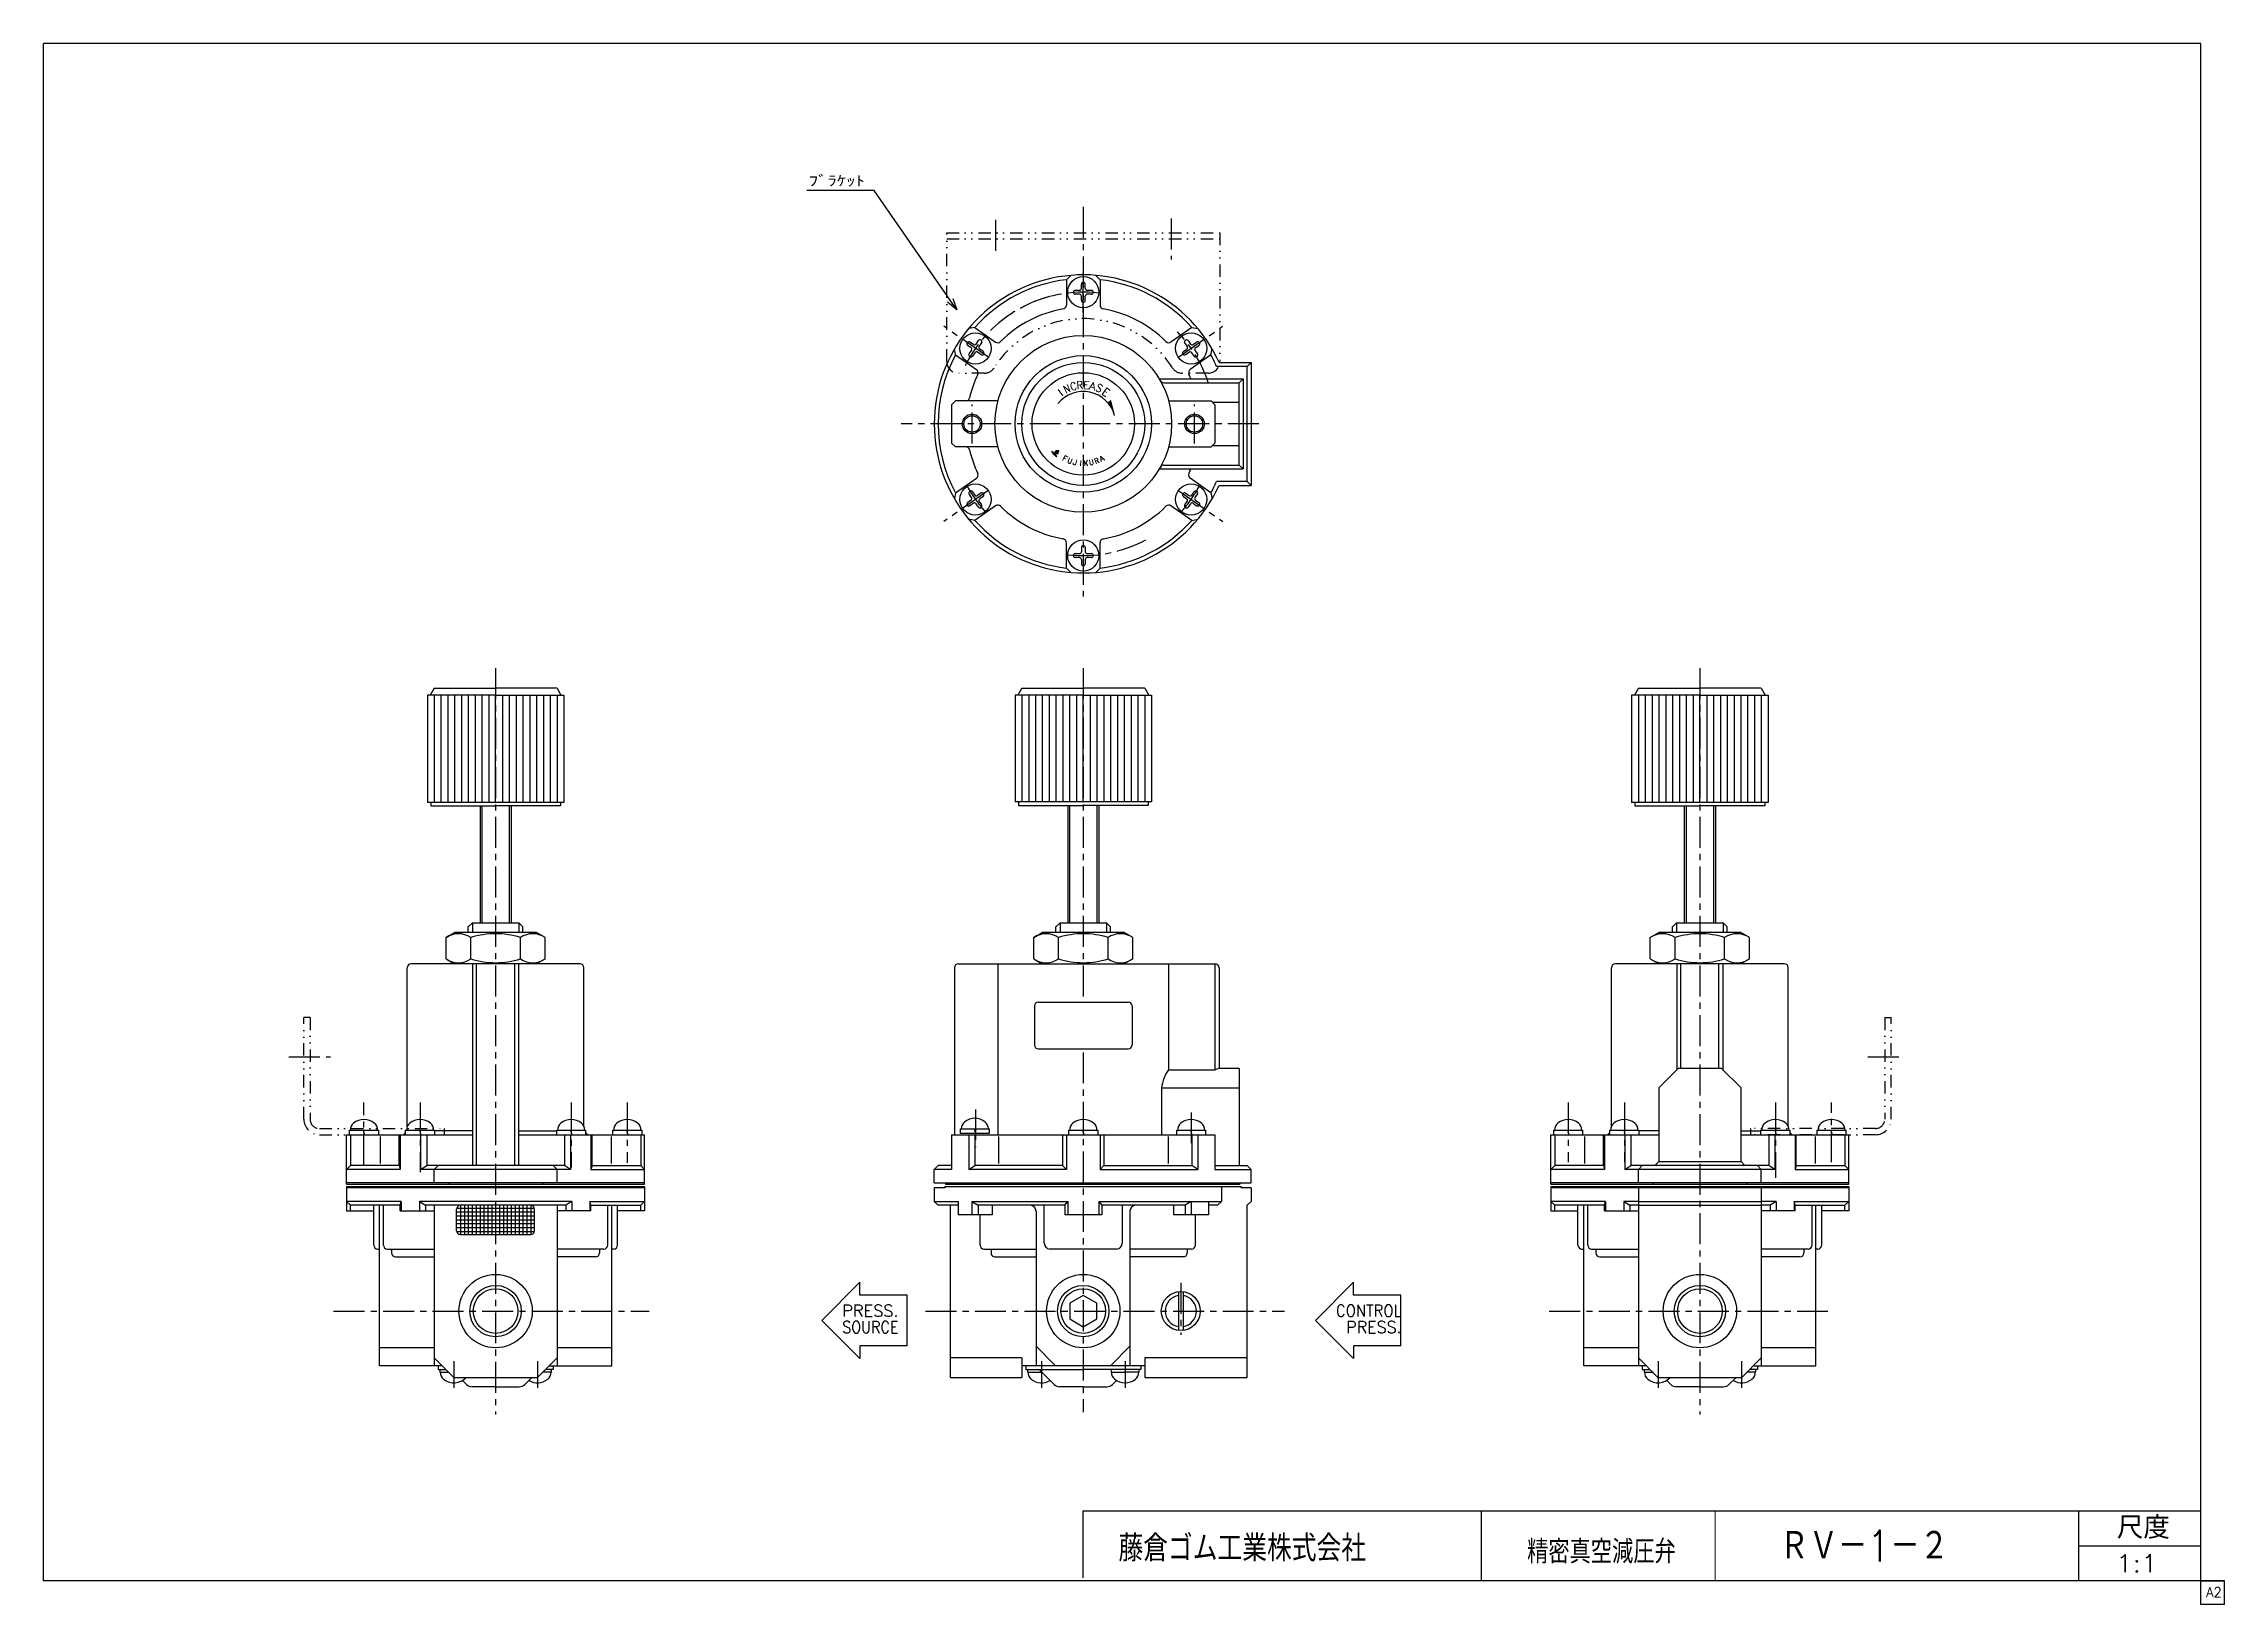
# Model space of a CAD drawing. Header units: millimetres. Extents: x -272 to 287, y -200 to 200.
import ezdxf
from ezdxf.enums import TextEntityAlignment as Align

# ---------------------------------------------------------------- set-up
doc = ezdxf.new("R2010")
doc.units = ezdxf.units.MM
doc.header["$LTSCALE"] = 0.25
doc.linetypes.add('CENTER', pattern=[50.8, 31.75, -6.35, 6.35, -6.35])
doc.linetypes.add('DIVIDE', pattern=[31.75, 12.7, -6.35, 0, -6.35, 0, -6.35])
doc.layers.add('Layer0014', color=7, linetype='Continuous')
doc.layers.add('ZUWAKU', color=7, linetype='Continuous')
doc.styles.add('FdaStyle0', font='txt.shx', dxfattribs={"width": 0.8, "bigfont": 'bigfont'})

msp = doc.modelspace()

# ---------------------------------------------------------------- texts
at = {"color": 4, "style": 'FdaStyle0'}
for s, height, width, p, p2 in [('ﾌﾞﾗｹｯﾄ', 3, 0.8, (-75.87, 163.27), (-61.47, 163.27)), ('SOURCE', 3, 0.8, (-67.27, -130.45), (-52.87, -130.45)), ('PRESS.', 3, 0.8, (-67.27, -126.24), (-52.87, -126.24)), ('CONTROL', 3, 0.8, (59.27, -126.24), (76.07, -126.24)), (' PRESS.', 3, 0.8, (59.27, -130.45), (76.07, -130.45)), ('尺度', 5.7, 0.995614, (259.42, -183.17), (273.04, -183.17)), ('藤倉ゴム工業株式会社', 6.75, 0.783333, (3.52, -188.99), (66.97, -188.99)), ('精密真空減圧弁', 6, 0.755952, (108.27, -189.5), (146.37, -189.5)), ('1:1', 4.5, 0.8, (259.15, -191.75), (269.95, -191.75))]:
    msp.add_text(s, height=height, dxfattribs=dict(at, width=width)).set_placement(p, p2, align=Align.FIT)
at = {"color": 4, "style": 'FdaStyle0', "width": 0.8}
for s, height, rotation, p, p2 in [('N', 2.01, 25, (-10.02, 110.29), (-8.56, 110.97)), ('C', 2.01, 15, (-8.55, 111), (-7, 111.42)), ('R', 2.01, 5, (-7.12, 111.41), (-5.51, 111.55)), ('E', 2.01, -5, (-5.63, 111.56), (-4.02, 111.42)), ('A', 2.01, -15, (-4.14, 111.45), (-2.58, 111.04)), ('S', 2.01, -25, (-2.53, 111.14), (-1.07, 110.46)), ('I', 2.01, 35, (-11.4, 109.26), (-10.08, 110.19)), ('E', 2.01, -35, (-0.9, 110.3), (0.42, 109.38)), ('F', 1.4, -28, (-11.05, 93.3), (-10.06, 92.77)), ('U', 1.4, -20, (-9.71, 92.61), (-8.65, 92.23)), ('J', 1.4, -12, (-8.29, 92.13), (-7.19, 91.89)), ('I', 1.4, -4, (-6.81, 91.84), (-5.69, 91.76)), ('K', 1.4, 4, (-5.31, 91.76), (-4.19, 91.84)), ('U', 1.4, 12, (-3.81, 91.89), (-2.71, 92.13)), ('R', 1.4, 20, (-2.35, 92.23), (-1.29, 92.61)), ('A', 1.4, 28, (-0.94, 92.77), (0.05, 93.3))]:
    msp.add_text(s, height=height, rotation=rotation, dxfattribs=at).set_placement(p, p2, align=Align.FIT)
at = {"layer": 'Layer0014', "color": 4, "style": 'FdaStyle0', "width": 0.723333}
msp.add_text('ＲＶ－1－２', height=8, dxfattribs=at).set_placement((172.97, -189), (216.37, -189), align=Align.FIT)
at = {"layer": 'ZUWAKU', "color": 7, "style": 'FdaStyle0', "width": 0.8}
msp.add_text('A2', height=2.5, dxfattribs=at).set_placement((282.31, -198.12), (286.31, -198.12), align=Align.FIT)

# ---------------------------------------------------------------- blocks, each defined once
blk = doc.blocks.new('_OPEN30')
at = {"color": 0, "linetype": 'ByBlock', "lineweight": -2}
for p, q in [((-1, 0.267949), (0, 0)), ((0, 0), (-1, -0.267949)), ((0, 0), (-1, 0))]:
    blk.add_line(p, q, dxfattribs=at)
blk = doc.blocks.new('DC_GROUP_RV-1-2_2')
at = {"color": 4, "linetype": 'Continuous', "lineweight": 25}
blk.add_line((-11.99, 95.66), (-12.03, 95.66), dxfattribs=at)
for centre, radius, start, end in [((-11.73, 94.84), 1.13, 163.1596, 165.5211), ((-10.57, 94.44), 2.35, 160.9983, 162.0993), ((-11.34, 94.74), 1.53, 160.7036, 162.3939), ((-12.15, 95.01), 0.677, 155.3137, 159.2603), ((-10.74, 94.4), 2.21, 154.7977, 156.2876), ((-12.55, 95.25), 0.214, 146.9478, 154.4483), ((-10.26, 93.91), 2.87, 148.6104, 149.4429), ((-12.34, 95.18), 0.432, 142.8815, 148.3431), ((-12.45, 95.26), 0.289, 135.6419, 142.6018), ((-16.51, 99.34), 5.46, 314.802, 315.198), ((-12.23, 95.12), 0.545, 132.5906, 137.4094), ((-12.36, 95.24), 0.373, 122.6113, 130.5603), ((-12.2, 95.01), 0.647, 118.8131, 123.4884), ((-12.21, 95.03), 0.631, 114.6944, 118.3068), ((-12.37, 95.38), 0.243, 110.7235, 115.5255), ((-12.17, 94.89), 0.768, 108.1241, 111.6775), ((-12.21, 94.97), 0.681, 102.8559, 107.561), ((-12.21, 94.98), 0.673, 99.2765, 103.1452), ((-12.18, 94.78), 0.876, 96.3084, 98.7512), ((-11.7, 90.87), 4.82, 96.3301, 96.8618), ((-12.17, 95.08), 0.578, 93.1175, 96.6106), ((-12.1, 93.34), 2.32, 91.4113, 92.3245), ((-12.04, 92.54), 3.13, 91.4618, 92.2741), ((-12.1, 94.93), 0.729, 87.7109, 91.0424), ((-12.2, 92.7), 2.97, 86.6612, 87.5158), ((-12.09, 93.58), 2.08, 85.5305, 87.1041), ((-12.23, 91.86), 3.8, 84.3044, 85.4448), ((-12.11, 93.13), 2.53, 83.0939, 84.2655)]:
    blk.add_arc(centre, radius, start, end, dxfattribs=at)
blk = doc.blocks.new('DC_GROUP_RV-1-2_3')
at = {"color": 4, "linetype": 'Continuous', "lineweight": 25}
blk.add_line((-12.84, 95.05), (-12.87, 94.95), dxfattribs=at)
for centre, radius, start, end in [((-1.66, 91.65), 11.69, 162.7299, 163.0739), ((-9.97, 94.06), 3.04, 164.7385, 166.3306), ((-8.91, 93.73), 4.14, 162.8872, 164.2023)]:
    blk.add_arc(centre, radius, start, end, dxfattribs=at)
blk = doc.blocks.new('DC_GROUP_RV-1-2_4')
at = {"color": 4, "linetype": 'Continuous', "lineweight": 25}
for centre, radius, start, end in [((-11.55, 94.43), 1.33, 152.5786, 159.7996), ((-11.79, 94.52), 1.08, 143.1532, 151.386), ((-12.46, 95.04), 0.225, 124.6669, 145.3331), ((-12.22, 94.74), 0.613, 115.453, 127.6432), ((-12.3, 94.86), 0.467, 96.9667, 112.3335), ((-12.22, 94.48), 0.857, 91.9246, 99.3904), ((-12.19, 92.91), 2.43, 87.9614, 91.3102), ((-12.15, 93.59), 1.74, 85.1085, 88.5651), ((-12.4, 91.09), 4.26, 83.2397, 84.6821), ((-9.19, 93.51), 3.86, 159.2166, 160.9818)]:
    blk.add_arc(centre, radius, start, end, dxfattribs=at)
blk = doc.blocks.new('DC_GROUP_RV-1-2_5')
at = {"color": 4, "linetype": 'Continuous', "lineweight": 25}
for centre, radius, start, end in [((-11.89, 95.35), 0.0265, 261.8981, 304.1278), ((-12.05, 95.51), 0.257, 312.2931, 317.7069), ((-11.87, 95.35), 0.0138, 294.4206, 10.2643), ((-28.06, 99.69), 16.78, 345.0229, 345.3317), ((0.72, 92.04), 13.01, 164.4396, 164.8221), ((-7.65, 94.43), 4.3, 164.419, 165.1641), ((-11.82, 95.57), 0.0717, 61.5201, 75.2857), ((-11.79, 95.62), 0.0129, 341.3209, 58.311), ((-12.13, 95.69), 0.356, 341.7063, 348.2217)]:
    blk.add_arc(centre, radius, start, end, dxfattribs=at)
blk = doc.blocks.new('DC_GROUP_RV-1-2_6')
at = {"color": 4, "linetype": 'Continuous', "lineweight": 25}
for centre, radius, start, end in [((-12.31, 94.64), 0.529, 110.4115, 120.7469), ((-12.32, 94.53), 0.632, 97.7756, 106.5488), ((-12.25, 94.4), 0.774, 93.5826, 101.4321), ((-12.28, 94.06), 1.11, 84.5586, 90.7984), ((-13.01, 83.14), 12.05, 85.5307, 86.0586), ((-12.82, 86.4), 8.79, 84.2581, 85.0873)]:
    blk.add_arc(centre, radius, start, end, dxfattribs=at)
blk = doc.blocks.new('DC_GROUP_RV-1-2_7')
at = {"color": 4, "linetype": 'Continuous', "lineweight": 25}
for centre, radius, start, end in [((-12.27, 94.64), 0.554, 133.9045, 143.3384), ((-12.13, 94.47), 0.774, 125.7491, 132.3108), ((-10.2, 93.62), 2.87, 155.4952, 157.654), ((-12.02, 94.45), 0.865, 149.1478, 155.2166), ((-12.05, 94.47), 0.832, 142.9103, 149.1366)]:
    blk.add_arc(centre, radius, start, end, dxfattribs=at)
blk = doc.blocks.new('DC_GROUP_RV-1-2_8')
at = {"color": 4, "linetype": 'Continuous', "lineweight": 25}
for centre, radius, start, end in [((-12.42, 94.49), 0.441, 134.0997, 144.311), ((-12.52, 94.58), 0.305, 115.7194, 132.1077), ((-12.46, 94.45), 0.444, 104.0209, 115.77), ((-12.47, 94.5), 0.396, 92.4318, 103.9938), ((-12.45, 94.09), 0.808, 86.2777, 92.6899), ((-12.57, 92.49), 2.41, 83.4539, 85.9118), ((-12.7, 90.84), 4.07, 82.7332, 84.3101), ((-16.12, 68.17), 26.99, 81.4107, 81.6038), ((-11.93, 96.1), 1.25, 262.7235, 266.0779)]:
    blk.add_arc(centre, radius, start, end, dxfattribs=at)
blk = doc.blocks.new('DC_GROUP_RV-1-2_9')
at = {"color": 4, "linetype": 'Continuous', "lineweight": 25}
for centre, radius, start, end in [((-12.03, 94.89), 0.0365, 281.1073, 306.0668), ((-12.04, 94.9), 0.0546, 314.6302, 333.6945)]:
    blk.add_arc(centre, radius, start, end, dxfattribs=at)
blk = doc.blocks.new('DC_GROUP_RV-1-2_10')
at = {"color": 4, "linetype": 'Continuous', "lineweight": 25}
for centre, radius, start, end in [((-11.94, 95.13), 0.019, 47.3896, 83.0601), ((-11.95, 95.13), 0.024, 359.6874, 30.1754)]:
    blk.add_arc(centre, radius, start, end, dxfattribs=at)
blk = doc.blocks.new('DC_GROUP_RV-1-2_11')
at = {"color": 4, "linetype": 'Continuous', "lineweight": 25}
for centre, radius, start, end in [((-21.93, 85.87), 12.81, 42.693, 43.9555), ((-19.56, 88.16), 9.51, 40.6958, 42.2354)]:
    blk.add_arc(centre, radius, start, end, dxfattribs=at)
blk = doc.blocks.new('DC_GROUP_RV-1-2_12')
at = {"color": 4, "linetype": 'Continuous', "lineweight": 25}
for centre, radius, start, end in [((-20.11, 87.39), 10.41, 43.3135, 44.9326), ((-17.64, 89.82), 6.94, 40.5928, 42.7135)]:
    blk.add_arc(centre, radius, start, end, dxfattribs=at)
blk = doc.blocks.new('DC_GROUP_RV-1-2_13')
at = {"color": 4, "linetype": 'Continuous', "lineweight": 25}
for centre, radius, start, end in [((-12.38, 94.37), 0.0372, 300.388, 329.612), ((-12.38, 94.36), 0.028, 345.9074, 21.2453)]:
    blk.add_arc(centre, radius, start, end, dxfattribs=at)
blk = doc.blocks.new('DC_GROUP_RV-1-2_14')
at = {"color": 4, "linetype": 'Continuous', "lineweight": 25}
for centre, radius, start, end in [((-12.96, 95.27), 0.335, 201.2371, 209.6896), ((-12.6, 95.49), 0.759, 210.5019, 217.2552), ((-10.71, 96.92), 3.13, 217.0826, 219.419), ((-11.31, 96.4), 2.33, 219.0026, 222.4797), ((-5.64, 101.56), 10.01, 222.3592, 223.7519), ((-9.44, 97.91), 4.73, 223.6023, 225.9552), ((-7.71, 99.77), 7.28, 226.3477, 227.6891), ((-8.18, 99.14), 6.49, 227.0128, 228.9295), ((-11.77, 95.03), 1.04, 229.2779, 236.3133)]:
    blk.add_arc(centre, radius, start, end, dxfattribs=at)
blk = doc.blocks.new('DC_GROUP_RV-1-2_15')
at = {"color": 4, "linetype": 'Continuous', "lineweight": 25}
for centre, radius, start, end in [((-13.71, 94.28), 0.996, 55.4098, 62.1264), ((-14.03, 93.88), 1.5, 48.4447, 54.1725), ((-15.89, 91.77), 4.32, 46.5621, 48.5655)]:
    blk.add_arc(centre, radius, start, end, dxfattribs=at)
blk = doc.blocks.new('DC_GROUP_RV-1-2_16')
at = {"color": 4, "linetype": 'Continuous', "lineweight": 25}
for centre, radius, start, end in [((-13.25, 95.16), 0.0242, 146.1831, 199.911), ((-13.27, 95.13), 0.0436, 57.1818, 93.101)]:
    blk.add_arc(centre, radius, start, end, dxfattribs=at)
blk = doc.blocks.new('DC_GROUP_RV-1-2_17')
at = {"color": 4, "linetype": 'Continuous', "lineweight": 25}
for centre, radius, start, end in [((-12.93, 94.93), 0.0221, 292.2865, 331.9887), ((-13.02, 94.96), 0.118, 337.3091, 350.1705)]:
    blk.add_arc(centre, radius, start, end, dxfattribs=at)
blk = doc.blocks.new('DC_GROUP_RV-1-2_18')
at = {"color": 4, "linetype": 'Continuous', "lineweight": 25}
for centre, radius, start, end in [((-13.92, 94.69), 0.86, 56.4334, 63.4999), ((-14.75, 93.48), 2.32, 51.8097, 55.8039), ((-15.66, 92.33), 3.79, 49.4704, 51.783), ((-16.95, 90.71), 5.86, 48.1649, 50.0993), ((-16.7, 91.08), 5.42, 45.4519, 47.5629)]:
    blk.add_arc(centre, radius, start, end, dxfattribs=at)
blk = doc.blocks.new('DC_GROUP_RV-1-2_19')
at = {"color": 4, "linetype": 'Continuous', "lineweight": 25}
for centre, radius, start, end in [((-13.5, 95.41), 0.0637, 147.8509, 175.2792), ((-13.53, 95.41), 0.0418, 95.8462, 132.2548)]:
    blk.add_arc(centre, radius, start, end, dxfattribs=at)
blk = doc.blocks.new('DC_GROUP_RV-1-2_20')
at = {"color": 4, "linetype": 'Continuous', "lineweight": 25}
for centre, radius, start, end in [((-12.96, 95.67), 0.659, 202.3258, 210.5156), ((-12.53, 95.95), 1.17, 211.9342, 219.0439), ((-9.34, 98.49), 5.25, 218.6145, 220.8441), ((-7.58, 99.97), 7.55, 220.6163, 222.1514), ((0.42, 107.27), 18.38, 222.2841, 222.9605)]:
    blk.add_arc(centre, radius, start, end, dxfattribs=at)
blk = doc.blocks.new('DC_GROUP_RV-1-2_21')
at = {"color": 4, "linetype": 'Continuous', "lineweight": 25}
for centre, radius, start, end in [((4, 111.88), 24.16, 225.1662, 225.4812), ((-2.97, 104.8), 14.23, 225.5121, 226.1406), ((16.13, 124.77), 41.86, 226.2285, 226.4483), ((-9.73, 97.52), 4.29, 226.0043, 227.598), ((-9.93, 97.35), 4.03, 228.1584, 229.9647), ((-10.03, 97.2), 3.85, 229.5305, 231.5038), ((-11.43, 95.45), 1.61, 232.039, 235.3838)]:
    blk.add_arc(centre, radius, start, end, dxfattribs=at)
blk = doc.blocks.new('DC_GROUP_RV-1-2_1')
at = {"color": 4, "linetype": 'Continuous', "lineweight": 25}
for p, q in [((-13.56, 95.45), (-13.51, 95.45)), ((-13.56, 95.45), (-13.51, 95.45)), ((-13.56, 95.43), (-13.48, 95.43)), ((-13.56, 95.43), (-13.48, 95.43)), ((-13.56, 95.41), (-13.45, 95.41)), ((-13.56, 95.41), (-13.45, 95.41)), ((-13.56, 95.4), (-13.42, 95.4)), ((-13.56, 95.4), (-13.42, 95.4)), ((-13.55, 95.38), (-13.4, 95.38)), ((-13.55, 95.38), (-13.4, 95.38)), ((-13.54, 95.36), (-13.37, 95.36)), ((-13.54, 95.36), (-13.37, 95.36)), ((-13.53, 95.34), (-13.35, 95.34)), ((-13.53, 95.34), (-13.35, 95.34)), ((-13.52, 95.33), (-13.33, 95.33)), ((-13.52, 95.33), (-13.33, 95.33)), ((-13.51, 95.31), (-13.31, 95.31)), ((-13.51, 95.31), (-13.31, 95.31)), ((-13.49, 95.29), (-13.28, 95.29)), ((-13.49, 95.29), (-13.28, 95.29)), ((-13.48, 95.27), (-13.26, 95.27)), ((-13.48, 95.27), (-13.26, 95.27)), ((-13.47, 95.26), (-13.24, 95.26)), ((-13.47, 95.26), (-13.24, 95.26)), ((-13.46, 95.24), (-13.22, 95.24)), ((-13.46, 95.24), (-13.22, 95.24)), ((-13.44, 95.22), (-13.2, 95.22)), ((-13.44, 95.22), (-13.2, 95.22)), ((-13.43, 95.2), (-13.18, 95.2)), ((-13.43, 95.2), (-13.18, 95.2)), ((-13.41, 95.19), (-13.16, 95.19)), ((-13.41, 95.19), (-13.16, 95.19)), ((-13.4, 95.17), (-13.27, 95.17)), ((-13.4, 95.17), (-13.27, 95.17)), ((-13.38, 95.15), (-13.27, 95.15)), ((-13.38, 95.15), (-13.27, 95.15)), ((-13.37, 95.13), (-13.26, 95.13)), ((-13.37, 95.13), (-13.26, 95.13)), ((-13.36, 95.12), (-13.26, 95.12)), ((-13.36, 95.12), (-13.26, 95.12)), ((-13.34, 95.1), (-13.25, 95.1)), ((-13.34, 95.1), (-13.25, 95.1)), ((-13.33, 95.08), (-13.23, 95.08)), ((-13.33, 95.08), (-13.23, 95.08)), ((-13.31, 95.06), (-13.22, 95.06)), ((-13.31, 95.06), (-13.22, 95.06)), ((-13.3, 95.05), (-13.21, 95.05)), ((-13.3, 95.05), (-13.21, 95.05)), ((-13.24, 95.17), (-13.14, 95.17)), ((-13.24, 95.17), (-13.14, 95.17)), ((-13.21, 95.15), (-13.12, 95.15)), ((-13.21, 95.15), (-13.12, 95.15)), ((-13.18, 95.13), (-13.1, 95.13)), ((-13.18, 95.13), (-13.1, 95.13)), ((-13.16, 95.12), (-13.08, 95.12)), ((-13.16, 95.12), (-13.08, 95.12)), ((-13.13, 95.1), (-13.06, 95.1)), ((-13.13, 95.1), (-13.06, 95.1)), ((-13.11, 95.08), (-13.04, 95.08)), ((-13.11, 95.08), (-13.04, 95.08)), ((-13.09, 95.06), (-13.02, 95.06)), ((-13.09, 95.06), (-13.02, 95.06)), ((-13.06, 95.05), (-13, 95.05)), ((-13.06, 95.05), (-13, 95.05)), ((-12.85, 95.04), (-12.74, 95.04)), ((-12.85, 95.04), (-12.74, 95.04)), ((-12.84, 95.07), (-12.72, 95.07)), ((-12.84, 95.07), (-12.72, 95.07)), ((-12.84, 95.05), (-12.73, 95.05)), ((-12.84, 95.05), (-12.73, 95.05)), ((-12.83, 95.11), (-12.7, 95.11)), ((-12.83, 95.11), (-12.7, 95.11)), ((-12.83, 95.09), (-12.71, 95.09)), ((-12.83, 95.09), (-12.71, 95.09)), ((-12.82, 95.14), (-12.67, 95.14)), ((-12.82, 95.14), (-12.67, 95.14)), ((-12.82, 95.12), (-12.68, 95.12)), ((-12.82, 95.12), (-12.68, 95.12)), ((-12.81, 95.18), (-12.65, 95.18)), ((-12.81, 95.18), (-12.65, 95.18)), ((-12.81, 95.16), (-12.66, 95.16)), ((-12.81, 95.16), (-12.66, 95.16)), ((-12.8, 95.19), (-12.63, 95.19)), ((-12.8, 95.19), (-12.63, 95.19)), ((-12.79, 95.23), (-12.6, 95.23)), ((-12.79, 95.23), (-12.6, 95.23)), ((-12.79, 95.21), (-12.62, 95.21)), ((-12.79, 95.21), (-12.62, 95.21)), ((-12.78, 95.26), (-12.55, 95.26)), ((-12.78, 95.26), (-12.55, 95.26)), ((-12.78, 95.25), (-12.57, 95.25)), ((-12.78, 95.25), (-12.57, 95.25)), ((-12.77, 95.28), (-12.52, 95.28)), ((-12.77, 95.28), (-12.52, 95.28)), ((-12.76, 95.3), (-12.48, 95.3)), ((-12.76, 95.3), (-12.48, 95.3)), ((-12.75, 95.33), (-12.35, 95.33)), ((-12.75, 95.33), (-12.35, 95.33)), ((-12.75, 95.32), (-12.43, 95.32)), ((-12.75, 95.32), (-12.43, 95.32)), ((-12.74, 95.35), (-11.85, 95.35)), ((-12.74, 95.35), (-11.85, 95.35)), ((-12.73, 95.37), (-11.85, 95.37)), ((-12.73, 95.37), (-11.85, 95.37)), ((-12.72, 95.39), (-11.84, 95.39)), ((-12.72, 95.39), (-11.84, 95.39)), ((-12.71, 95.4), (-11.84, 95.4)), ((-12.71, 95.4), (-11.84, 95.4)), ((-12.7, 95.42), (-11.83, 95.42)), ((-12.7, 95.42), (-11.83, 95.42)), ((-12.68, 95.44), (-11.83, 95.44)), ((-12.68, 95.44), (-11.83, 95.44)), ((-12.67, 95.46), (-11.83, 95.46)), ((-12.67, 95.46), (-11.83, 95.46)), ((-12.65, 95.47), (-11.82, 95.47)), ((-12.65, 95.47), (-11.82, 95.47)), ((-12.63, 95.49), (-11.82, 95.49)), ((-12.63, 95.49), (-11.82, 95.49)), ((-12.62, 95.51), (-11.81, 95.51)), ((-12.62, 95.51), (-11.81, 95.51)), ((-12.6, 95.53), (-11.81, 95.53)), ((-12.6, 95.53), (-11.81, 95.53)), ((-12.58, 95.54), (-11.8, 95.54)), ((-12.58, 95.54), (-11.8, 95.54)), ((-12.55, 95.56), (-11.8, 95.56)), ((-12.55, 95.56), (-11.8, 95.56)), ((-12.52, 95.58), (-11.79, 95.58)), ((-12.52, 95.58), (-11.79, 95.58)), ((-12.49, 95.6), (-11.79, 95.6)), ((-12.49, 95.6), (-11.79, 95.6)), ((-12.45, 95.61), (-11.78, 95.61)), ((-12.45, 95.61), (-11.78, 95.61)), ((-12.4, 95.63), (-11.78, 95.63)), ((-12.4, 95.63), (-11.78, 95.63)), ((-12.33, 95.65), (-11.82, 95.65)), ((-12.33, 95.65), (-11.82, 95.65)), ((-12.16, 95.67), (-12.05, 95.67)), ((-12.16, 95.67), (-12.05, 95.67)), ((-11.99, 94.87), (-11.93, 95.13)), ((-11.98, 95.33), (-11.87, 95.33)), ((-11.98, 95.33), (-11.87, 95.33)), ((-13.28, 95.03), (-13.2, 95.03)), ((-13.28, 95.03), (-13.2, 95.03)), ((-13.27, 95.01), (-13.18, 95.01)), ((-13.27, 95.01), (-13.18, 95.01)), ((-13.25, 94.99), (-13.17, 94.99)), ((-13.25, 94.99), (-13.17, 94.99)), ((-13.23, 94.98), (-13.16, 94.98)), ((-13.23, 94.98), (-13.16, 94.98)), ((-13.22, 94.96), (-13.14, 94.96)), ((-13.22, 94.96), (-13.14, 94.96)), ((-13.2, 94.94), (-13.13, 94.94)), ((-13.2, 94.94), (-13.13, 94.94)), ((-13.19, 94.92), (-13.11, 94.92)), ((-13.19, 94.92), (-13.11, 94.92)), ((-13.17, 94.91), (-13.1, 94.91)), ((-13.17, 94.91), (-13.1, 94.91)), ((-13.16, 94.89), (-13.08, 94.89)), ((-13.16, 94.89), (-13.08, 94.89)), ((-13.14, 94.87), (-13.07, 94.87)), ((-13.14, 94.87), (-13.07, 94.87)), ((-13.12, 94.85), (-13.05, 94.85)), ((-13.12, 94.85), (-13.05, 94.85)), ((-13.11, 94.84), (-13.04, 94.84)), ((-13.11, 94.84), (-13.04, 94.84)), ((-13.09, 94.82), (-13.02, 94.82)), ((-13.09, 94.82), (-13.02, 94.82)), ((-13.08, 94.8), (-13.01, 94.8)), ((-13.08, 94.8), (-13.01, 94.8)), ((-13.06, 94.78), (-12.99, 94.78)), ((-13.06, 94.78), (-12.99, 94.78)), ((-13.04, 95.03), (-12.98, 95.03)), ((-13.04, 95.03), (-12.98, 95.03)), ((-13.04, 94.77), (-12.97, 94.77)), ((-13.04, 94.77), (-12.97, 94.77)), ((-13.03, 94.75), (-12.96, 94.75)), ((-13.03, 94.75), (-12.96, 94.75)), ((-13.02, 95.01), (-12.96, 95.01)), ((-13.02, 95.01), (-12.96, 95.01)), ((-13.01, 94.73), (-12.94, 94.73)), ((-13.01, 94.73), (-12.94, 94.73)), ((-13, 94.99), (-12.94, 94.99)), ((-13, 94.99), (-12.94, 94.99)), ((-12.99, 94.71), (-12.92, 94.71)), ((-12.99, 94.71), (-12.92, 94.71)), ((-12.98, 94.98), (-12.93, 94.98)), ((-12.98, 94.98), (-12.93, 94.98)), ((-12.97, 94.96), (-12.91, 94.96)), ((-12.97, 94.96), (-12.91, 94.96)), ((-12.97, 94.7), (-12.91, 94.7)), ((-12.97, 94.7), (-12.91, 94.7)), ((-12.96, 94.68), (-12.89, 94.68)), ((-12.96, 94.68), (-12.89, 94.68)), ((-12.95, 94.94), (-12.9, 94.94)), ((-12.95, 94.94), (-12.9, 94.94)), ((-12.94, 94.66), (-12.88, 94.66)), ((-12.94, 94.66), (-12.88, 94.66)), ((-12.93, 94.92), (-12.91, 94.92)), ((-12.93, 94.92), (-12.91, 94.92)), ((-12.92, 94.78), (-12.93, 94.76)), ((-12.93, 94.77), (-12.87, 94.71)), ((-12.92, 94.79), (-12.84, 94.79)), ((-12.92, 94.79), (-12.84, 94.79)), ((-12.92, 94.77), (-12.84, 94.77)), ((-12.92, 94.77), (-12.84, 94.77)), ((-12.92, 94.64), (-12.86, 94.64)), ((-12.92, 94.64), (-12.86, 94.64)), ((-12.91, 94.83), (-12.82, 94.83)), ((-12.91, 94.83), (-12.82, 94.83)), ((-12.91, 94.81), (-12.83, 94.81)), ((-12.91, 94.81), (-12.83, 94.81)), ((-12.91, 94.76), (-12.85, 94.76)), ((-12.91, 94.76), (-12.85, 94.76)), ((-12.9, 94.86), (-12.81, 94.86)), ((-12.9, 94.86), (-12.81, 94.86)), ((-12.9, 94.84), (-12.82, 94.84)), ((-12.9, 94.84), (-12.82, 94.84)), ((-12.9, 94.63), (-12.84, 94.63)), ((-12.9, 94.63), (-12.84, 94.63)), ((-12.89, 94.9), (-12.8, 94.9)), ((-12.89, 94.9), (-12.8, 94.9)), ((-12.89, 94.88), (-12.8, 94.88)), ((-12.89, 94.88), (-12.8, 94.88)), ((-12.89, 94.74), (-12.85, 94.74)), ((-12.89, 94.74), (-12.85, 94.74)), ((-12.88, 94.93), (-12.78, 94.93)), ((-12.88, 94.93), (-12.78, 94.93)), ((-12.88, 94.91), (-12.79, 94.91)), ((-12.88, 94.91), (-12.79, 94.91)), ((-12.88, 94.61), (-12.82, 94.61)), ((-12.88, 94.61), (-12.82, 94.61)), ((-12.87, 94.97), (-12.77, 94.97)), ((-12.87, 94.97), (-12.77, 94.97)), ((-12.87, 94.95), (-12.78, 94.95)), ((-12.87, 94.95), (-12.78, 94.95)), ((-12.87, 94.71), (-12.86, 94.73)), ((-12.87, 94.59), (-12.81, 94.59)), ((-12.87, 94.59), (-12.81, 94.59)), ((-12.86, 95), (-12.75, 95)), ((-12.86, 95), (-12.75, 95)), ((-12.86, 94.98), (-12.76, 94.98)), ((-12.86, 94.98), (-12.76, 94.98)), ((-12.84, 94.77), (-12.86, 94.73)), ((-12.85, 94.71), (-12.86, 94.7)), ((-12.86, 94.7), (-12.82, 94.66)), ((-12.85, 95.02), (-12.74, 95.02)), ((-12.85, 95.02), (-12.74, 95.02)), ((-12.85, 94.57), (-12.79, 94.57)), ((-12.85, 94.57), (-12.79, 94.57)), ((-12.83, 94.56), (-12.77, 94.56)), ((-12.83, 94.56), (-12.77, 94.56)), ((-12.82, 94.66), (-12.81, 94.68)), ((-12.77, 94.75), (-12.81, 94.68)), ((-12.81, 94.54), (-12.75, 94.54)), ((-12.81, 94.54), (-12.75, 94.54)), ((-12.79, 94.52), (-12.74, 94.52)), ((-12.79, 94.52), (-12.74, 94.52)), ((-12.78, 94.5), (-12.72, 94.5)), ((-12.78, 94.5), (-12.72, 94.5)), ((-12.76, 94.49), (-12.7, 94.49)), ((-12.76, 94.49), (-12.7, 94.49)), ((-12.71, 94.76), (-12.74, 94.74)), ((-12.74, 94.47), (-12.68, 94.47)), ((-12.74, 94.47), (-12.68, 94.47)), ((-12.73, 94.75), (-12.7, 94.75)), ((-12.73, 94.75), (-12.7, 94.75)), ((-12.73, 94.73), (-12.68, 94.73)), ((-12.73, 94.73), (-12.68, 94.73)), ((-12.72, 94.45), (-12.66, 94.45)), ((-12.72, 94.45), (-12.66, 94.45)), ((-12.71, 94.72), (-12.66, 94.72)), ((-12.71, 94.72), (-12.66, 94.72)), ((-12.7, 94.43), (-12.64, 94.43)), ((-12.7, 94.43), (-12.64, 94.43)), ((-12.69, 94.7), (-12.65, 94.7)), ((-12.69, 94.7), (-12.65, 94.7)), ((-12.68, 94.68), (-12.63, 94.68)), ((-12.68, 94.68), (-12.63, 94.68)), ((-12.68, 94.42), (-12.63, 94.42)), ((-12.68, 94.42), (-12.63, 94.42)), ((-12.67, 94.4), (-12.61, 94.4)), ((-12.67, 94.4), (-12.61, 94.4)), ((-12.66, 94.66), (-12.61, 94.66)), ((-12.66, 94.66), (-12.61, 94.66)), ((-12.65, 94.38), (-12.59, 94.38)), ((-12.65, 94.38), (-12.59, 94.38)), ((-12.64, 94.65), (-12.6, 94.65)), ((-12.64, 94.65), (-12.6, 94.65)), ((-12.63, 94.63), (-12.58, 94.63)), ((-12.63, 94.63), (-12.58, 94.63)), ((-12.63, 94.36), (-12.57, 94.36)), ((-12.63, 94.36), (-12.57, 94.36)), ((-12.61, 94.61), (-12.57, 94.61)), ((-12.61, 94.61), (-12.57, 94.61)), ((-12.61, 94.35), (-12.55, 94.35)), ((-12.61, 94.35), (-12.55, 94.35)), ((-12.59, 94.59), (-12.55, 94.59)), ((-12.59, 94.59), (-12.55, 94.59)), ((-12.59, 94.33), (-12.53, 94.33)), ((-12.59, 94.33), (-12.53, 94.33)), ((-12.58, 94.58), (-12.53, 94.58)), ((-12.58, 94.58), (-12.53, 94.58)), ((-12.57, 94.31), (-12.51, 94.31)), ((-12.57, 94.31), (-12.51, 94.31)), ((-12.56, 94.56), (-12.52, 94.56)), ((-12.56, 94.56), (-12.52, 94.56)), ((-12.55, 94.29), (-12.49, 94.29)), ((-12.55, 94.29), (-12.49, 94.29)), ((-12.54, 94.54), (-12.5, 94.54)), ((-12.54, 94.54), (-12.5, 94.54)), ((-12.53, 94.52), (-12.49, 94.52)), ((-12.53, 94.52), (-12.49, 94.52)), ((-12.53, 94.28), (-12.47, 94.28)), ((-12.53, 94.28), (-12.47, 94.28)), ((-12.51, 94.51), (-12.47, 94.51)), ((-12.51, 94.51), (-12.47, 94.51)), ((-12.51, 94.26), (-12.45, 94.26)), ((-12.51, 94.26), (-12.45, 94.26)), ((-12.49, 94.49), (-12.45, 94.49)), ((-12.49, 94.49), (-12.45, 94.49)), ((-12.49, 94.24), (-12.43, 94.24)), ((-12.49, 94.24), (-12.43, 94.24)), ((-12.48, 94.47), (-12.44, 94.47)), ((-12.48, 94.47), (-12.44, 94.47)), ((-12.46, 94.45), (-12.42, 94.45)), ((-12.46, 94.45), (-12.42, 94.45)), ((-12.46, 94.22), (-12.41, 94.22)), ((-12.46, 94.22), (-12.41, 94.22)), ((-12.45, 94.44), (-12.41, 94.44)), ((-12.45, 94.44), (-12.41, 94.44)), ((-12.44, 94.21), (-12.39, 94.21)), ((-12.44, 94.21), (-12.39, 94.21)), ((-12.43, 94.42), (-12.39, 94.42)), ((-12.43, 94.42), (-12.39, 94.42)), ((-12.42, 94.4), (-12.38, 94.4)), ((-12.42, 94.4), (-12.38, 94.4)), ((-12.42, 94.19), (-12.36, 94.19)), ((-12.42, 94.19), (-12.36, 94.19)), ((-12.4, 94.38), (-12.36, 94.38)), ((-12.4, 94.38), (-12.36, 94.38)), ((-12.4, 94.17), (-12.34, 94.17)), ((-12.4, 94.17), (-12.34, 94.17)), ((-12.38, 94.37), (-12.35, 94.37)), ((-12.38, 94.37), (-12.35, 94.37)), ((-12.37, 94.35), (-12.35, 94.35)), ((-12.37, 94.35), (-12.35, 94.35)), ((-12.37, 94.15), (-12.34, 94.15)), ((-12.37, 94.15), (-12.34, 94.15)), ((-12.35, 94.14), (-12.34, 94.14)), ((-12.35, 94.14), (-12.34, 94.14))]:
    blk.add_line(p, q, dxfattribs=at)
blk.add_arc((-12.49, 94.13), 0.151, 1.0672, 13.6376, dxfattribs=at)
at = {"linetype": 'Continuous'}
for name in ['DC_GROUP_RV-1-2_19', 'DC_GROUP_RV-1-2_20', 'DC_GROUP_RV-1-2_18', 'DC_GROUP_RV-1-2_16', 'DC_GROUP_RV-1-2_14', 'DC_GROUP_RV-1-2_15', 'DC_GROUP_RV-1-2_3', 'DC_GROUP_RV-1-2_7', 'DC_GROUP_RV-1-2_4', 'DC_GROUP_RV-1-2_2', 'DC_GROUP_RV-1-2_6', 'DC_GROUP_RV-1-2_10', 'DC_GROUP_RV-1-2_5', 'DC_GROUP_RV-1-2_21', 'DC_GROUP_RV-1-2_17', 'DC_GROUP_RV-1-2_8', 'DC_GROUP_RV-1-2_12', 'DC_GROUP_RV-1-2_11', 'DC_GROUP_RV-1-2_13', 'DC_GROUP_RV-1-2_9']:
    blk.add_blockref(name, (0, 0), dxfattribs=at)

# ---------------------------------------------------------------- linework, layer by layer
at = {"color": 4, "linetype": 'Continuous', "lineweight": 25}
for p, q in [((-59.07, 162.37), (-76.33, 162.37)), ((-37.91, 131.77), (-59.07, 162.37)), ((-9.8, 139.49), (-8.68, 140.6)), ((-1.2, 139.49), (-2.32, 140.6)), ((-9.8, 139.49), (-9.8, 132.98)), ((-7.57, 136.79), (-6.5, 136.79)), ((-6.5, 135.79), (-7.57, 135.79)), ((-6, 137.29), (-6, 138.36)), ((-6, 134.21), (-6, 135.29)), ((-5, 137.29), (-5, 138.36)), ((-5, 134.21), (-5, 135.29)), ((-4.5, 136.79), (-3.43, 136.79)), ((-3.43, 135.79), (-4.5, 135.79)), ((-1.2, 139.49), (-1.2, 132.98)), ((-33.3, 127.25), (-34.86, 126.98)), ((-33.68, 122.88), (-34.56, 123.49)), ((-33.3, 127.25), (-27.97, 123.52)), ((-32.98, 123), (-32.37, 123.88)), ((-31.55, 123.31), (-32.16, 122.43)), ((22.3, 127.25), (16.97, 123.52)), ((21.16, 122.43), (20.55, 123.31)), ((21.37, 123.88), (21.98, 123)), ((22.3, 127.25), (23.86, 126.98)), ((22.68, 122.88), (23.56, 123.49)), ((-38.23, 120.21), (-38.51, 121.76)), ((-38.23, 120.21), (-32.9, 116.47)), ((-34.25, 122.06), (-35.13, 122.67)), ((-34.75, 120.48), (-34.13, 121.36)), ((-33.31, 120.79), (-33.93, 119.91)), ((-31.73, 120.29), (-32.61, 120.91)), ((-31.16, 121.11), (-32.04, 121.73)), ((20.16, 121.11), (21.04, 121.73)), ((20.73, 120.29), (21.61, 120.91)), ((27.23, 120.21), (21.9, 116.47)), ((22.93, 119.91), (22.31, 120.79)), ((23.13, 121.36), (23.75, 120.48)), ((23.25, 122.06), (24.13, 122.67)), ((27.23, 120.21), (27.51, 121.76)), ((29.3, 118.29), (37.5, 118.29)), ((37.5, 118.29), (36.5, 117.29)), ((37.5, 118.29), (37.5, 86.79)), ((13.98, 114.09), (35.5, 114.09)), ((15.14, 113.09), (34.5, 113.09)), ((36.5, 117.29), (28.65, 117.29)), ((35.5, 114.09), (34.5, 113.09)), ((34.5, 91.99), (34.5, 113.09)), ((35.5, 114.09), (35.5, 90.99)), ((36.5, 87.79), (36.5, 117.29)), ((-38.25, 108.44), (-39.25, 107.44)), ((-39.25, 107.44), (-39.25, 97.64)), ((-27.37, 108.44), (-38.25, 108.44)), ((1.53, 108.43), (0.87, 107.88)), ((1.53, 108.43), (0.92, 107.82)), ((1.58, 108.24), (1.03, 107.68)), ((1.63, 108.04), (1.13, 107.54)), ((1.68, 107.85), (1.24, 107.4)), ((1.74, 107.65), (1.34, 107.26)), ((1.79, 107.46), (1.44, 107.11)), ((2.53, 104.69), (1.53, 108.43)), ((1.84, 107.26), (1.54, 106.96)), ((1.89, 107.07), (1.63, 106.81)), ((1.94, 106.87), (1.72, 106.65)), ((2, 106.67), (1.81, 106.49)), ((2.05, 106.48), (1.9, 106.33)), ((2.1, 106.28), (1.98, 106.16)), ((16.37, 108.44), (27.25, 108.44)), ((27.25, 108.44), (28.25, 107.44)), ((27.6, 108.09), (34.5, 108.09)), ((28.25, 107.44), (28.25, 97.64)), ((2.15, 106.09), (2.06, 105.99)), ((2.21, 105.89), (2.13, 105.82)), ((2.26, 105.7), (2.21, 105.65)), ((2.31, 105.5), (2.28, 105.47)), ((2.36, 105.31), (2.34, 105.29)), ((2.42, 105.11), (2.41, 105.1)), ((2.47, 104.92), (2.45, 104.9)), ((-38.25, 96.64), (-39.25, 97.64)), ((-27.37, 96.64), (-38.25, 96.64)), ((16.37, 96.64), (27.25, 96.64)), ((27.25, 96.64), (28.25, 97.64)), ((27.6, 96.99), (34.5, 96.99)), ((13.98, 90.99), (35.5, 90.99)), ((15.14, 91.99), (34.5, 91.99)), ((35.5, 90.99), (34.5, 91.99)), ((-38.23, 84.86), (-38.51, 83.31)), ((-38.23, 84.86), (-32.9, 88.6)), ((-34.13, 83.71), (-34.75, 84.59)), ((-33.93, 85.16), (-33.31, 84.28)), ((-31.73, 84.78), (-32.61, 84.16)), ((-31.16, 83.96), (-32.04, 83.34)), ((20.16, 83.96), (21.04, 83.34)), ((20.73, 84.78), (21.61, 84.16)), ((27.23, 84.86), (21.9, 88.6)), ((22.31, 84.28), (22.93, 85.16)), ((23.75, 84.59), (23.13, 83.71)), ((27.23, 84.86), (27.51, 83.31)), ((36.5, 87.79), (28.65, 87.79)), ((29.3, 86.79), (37.5, 86.79)), ((36.5, 87.79), (37.5, 86.79)), ((-34.25, 83.01), (-35.13, 82.4)), ((-33.68, 82.19), (-34.56, 81.58)), ((-27.97, 81.55), (-33.3, 77.82)), ((-32.37, 81.19), (-32.98, 82.07)), ((-32.16, 82.65), (-31.55, 81.76)), ((22.3, 77.82), (16.97, 81.55)), ((20.55, 81.76), (21.16, 82.65)), ((21.98, 82.07), (21.37, 81.19)), ((22.68, 82.19), (23.56, 81.58)), ((23.25, 83.01), (24.13, 82.4)), ((-33.3, 77.82), (-34.86, 78.09)), ((22.3, 77.82), (23.86, 78.09)), ((-9.8, 65.59), (-9.8, 72.09)), ((-7.57, 69.29), (-6.5, 69.29)), ((-6.5, 68.29), (-7.57, 68.29)), ((-6, 70.86), (-6, 69.79)), ((-6, 67.79), (-6, 66.71)), ((-5, 70.86), (-5, 69.79)), ((-5, 67.79), (-5, 66.71)), ((-4.5, 69.29), (-3.43, 69.29)), ((-3.43, 68.29), (-4.5, 68.29)), ((-1.2, 65.59), (-1.2, 72.09)), ((-9.8, 65.59), (-8.68, 64.47)), ((-1.2, 65.59), (-2.32, 64.47)), ((-5.5, 57.74), (-5.5, 57.7)), ((-171.89, 34.77), (-172.9, 33.02)), ((-171.89, 34.77), (-156.14, 34.77)), ((-140.39, 34.77), (-156.14, 34.77)), ((-140.39, 34.77), (-139.38, 33.02)), ((-21.25, 34.77), (-22.26, 33.02)), ((-21.25, 34.77), (-5.5, 34.77)), ((10.25, 34.77), (-5.5, 34.77)), ((10.25, 34.77), (11.26, 33.02)), ((136.8, 34.77), (135.79, 33.02)), ((136.8, 34.77), (152.55, 34.77)), ((168.3, 34.77), (152.55, 34.77)), ((168.3, 34.77), (169.31, 33.02)), ((-156.14, 33.02), (-173.64, 33.02)), ((-173.64, 33.02), (-173.64, 5.54)), ((-171.89, 33.02), (-171.89, 5.54)), ((-170.14, 33.02), (-170.14, 5.54)), ((-168.39, 33.02), (-168.39, 5.54)), ((-166.64, 33.02), (-166.64, 5.54)), ((-164.89, 33.02), (-164.89, 5.54)), ((-163.14, 33.02), (-163.14, 5.54)), ((-161.39, 33.02), (-161.39, 5.54)), ((-159.64, 33.02), (-159.64, 5.54)), ((-157.89, 33.02), (-157.89, 5.54)), ((-156.14, 33.02), (-138.64, 33.02)), ((-156.14, 5.54), (-156.14, 33.02)), ((-154.39, 33.02), (-154.39, 5.54)), ((-152.64, 33.02), (-152.64, 5.54)), ((-150.89, 33.02), (-150.89, 5.54)), ((-149.14, 33.02), (-149.14, 5.54)), ((-147.39, 33.02), (-147.39, 5.54)), ((-145.64, 33.02), (-145.64, 5.54)), ((-143.89, 33.02), (-143.89, 5.54)), ((-142.14, 33.02), (-142.14, 5.54)), ((-140.39, 33.02), (-140.39, 5.54)), ((-138.64, 33.02), (-138.64, 5.54)), ((-5.5, 33.02), (-23, 33.02)), ((-23, 33.02), (-23, 5.64)), ((-21.25, 33.02), (-21.25, 5.64)), ((-19.5, 33.02), (-19.5, 5.64)), ((-17.75, 33.02), (-17.75, 5.64)), ((-16, 33.02), (-16, 5.64)), ((-14.25, 33.02), (-14.25, 5.64)), ((-12.5, 33.02), (-12.5, 5.64)), ((-10.75, 33.02), (-10.75, 5.64)), ((-9, 33.02), (-9, 5.64)), ((-7.25, 33.02), (-7.25, 5.64)), ((-5.5, 33.02), (12, 33.02)), ((-5.5, 5.64), (-5.5, 33.02)), ((-3.75, 33.02), (-3.75, 5.64)), ((-2, 33.02), (-2, 5.64)), ((-0.25, 33.02), (-0.25, 5.64)), ((1.5, 33.02), (1.5, 5.64)), ((3.25, 33.02), (3.25, 5.64)), ((5, 33.02), (5, 5.64)), ((6.75, 33.02), (6.75, 5.64)), ((8.5, 33.02), (8.5, 5.64)), ((10.25, 33.02), (10.25, 5.64)), ((12, 33.02), (12, 5.64)), ((152.55, 33.02), (135.05, 33.02)), ((135.05, 33.02), (135.05, 5.54)), ((136.8, 33.02), (136.8, 5.54)), ((138.55, 33.02), (138.55, 5.54)), ((140.3, 33.02), (140.3, 5.54)), ((142.05, 33.02), (142.05, 5.54)), ((143.8, 33.02), (143.8, 5.54)), ((145.55, 33.02), (145.55, 5.54)), ((147.3, 33.02), (147.3, 5.54)), ((149.05, 33.02), (149.05, 5.54)), ((150.8, 33.02), (150.8, 5.54)), ((152.55, 33.02), (170.05, 33.02)), ((152.55, 5.54), (152.55, 33.02)), ((154.3, 33.02), (154.3, 5.54)), ((156.05, 33.02), (156.05, 5.54)), ((157.8, 33.02), (157.8, 5.54)), ((159.55, 33.02), (159.55, 5.54)), ((161.3, 33.02), (161.3, 5.54)), ((163.05, 33.02), (163.05, 5.54)), ((164.8, 33.02), (164.8, 5.54)), ((166.55, 33.02), (166.55, 5.54)), ((168.3, 33.02), (168.3, 5.54)), ((170.05, 33.02), (170.05, 5.54)), ((-5.5, 5.64), (-23, 5.64)), ((-22.12, 5.64), (-22.12, 4.77)), ((12, 5.64), (-5.5, 5.64)), ((11.13, 5.64), (11.13, 4.77)), ((-156.14, 5.54), (-173.64, 5.54)), ((-172.77, 5.54), (-172.77, 4.67)), ((-172.77, 4.67), (-156.14, 4.67)), ((-160.14, 4.67), (-160.14, -25.33)), ((-159.64, 4.67), (-159.64, -25.33)), ((-138.64, 5.54), (-156.14, 5.54)), ((-139.52, 4.67), (-156.14, 4.67)), ((-152.64, 4.67), (-152.64, -25.33)), ((-152.14, 4.67), (-152.14, -25.33)), ((-139.52, 5.54), (-139.52, 4.67)), ((-22.12, 4.77), (-5.5, 4.77)), ((-9.5, 4.77), (-9.5, -25.33)), ((-9, 4.77), (-9, -25.33)), ((11.13, 4.77), (-5.5, 4.77)), ((-2, 4.77), (-2, -25.33)), ((-1.5, 4.77), (-1.5, -25.33)), ((152.55, 5.54), (135.05, 5.54)), ((135.92, 5.54), (135.92, 4.67)), ((135.92, 4.67), (152.55, 4.67)), ((148.55, 4.67), (148.55, -25.33)), ((149.05, 4.67), (149.05, -25.33)), ((170.05, 5.54), (152.55, 5.54)), ((169.17, 4.67), (152.55, 4.67)), ((156.05, 4.67), (156.05, -25.33)), ((156.55, 4.67), (156.55, -25.33)), ((169.17, 5.54), (169.17, 4.67)), ((-168.84, -29.1), (-166.64, -27.83)), ((-145.64, -27.83), (-166.64, -27.83)), ((-162.09, -25.33), (-163.14, -26.38)), ((-163.14, -27.83), (-163.14, -26.38)), ((-162.09, -25.33), (-162.09, -27.83)), ((-162.09, -25.33), (-150.19, -25.33)), ((-150.19, -25.33), (-149.14, -26.38)), ((-150.19, -25.33), (-150.19, -27.83)), ((-149.14, -27.83), (-149.14, -26.38)), ((-143.44, -29.1), (-145.64, -27.83)), ((-18.2, -29.1), (-16, -27.83)), ((5, -27.83), (-16, -27.83)), ((-11.45, -25.33), (-12.5, -26.38)), ((-12.5, -27.83), (-12.5, -26.38)), ((-11.45, -25.33), (-11.45, -27.83)), ((-11.45, -25.33), (0.45, -25.33)), ((0.45, -25.33), (1.5, -26.38)), ((0.45, -25.33), (0.45, -27.83)), ((1.5, -27.83), (1.5, -26.38)), ((7.2, -29.1), (5, -27.83)), ((139.85, -29.1), (142.05, -27.83)), ((163.05, -27.83), (142.05, -27.83)), ((146.6, -25.33), (145.55, -26.38)), ((145.55, -27.83), (145.55, -26.38)), ((146.6, -25.33), (146.6, -27.83)), ((146.6, -25.33), (158.5, -25.33)), ((158.5, -25.33), (159.55, -26.38)), ((158.5, -25.33), (158.5, -27.83)), ((159.55, -27.83), (159.55, -26.38)), ((165.25, -29.1), (163.05, -27.83)), ((-168.84, -34.56), (-168.84, -29.1)), ((-162.49, -34.56), (-162.49, -29.1)), ((-149.79, -34.56), (-149.79, -29.1)), ((-143.44, -34.56), (-143.44, -29.1)), ((-18.2, -34.56), (-18.2, -29.1)), ((-11.85, -34.56), (-11.85, -29.1)), ((0.85, -34.56), (0.85, -29.1)), ((7.2, -34.56), (7.2, -29.1)), ((139.85, -34.56), (139.85, -29.1)), ((146.2, -34.56), (146.2, -29.1)), ((158.9, -34.56), (158.9, -29.1)), ((165.25, -34.56), (165.25, -29.1)), ((-178.79, -77.5), (-178.79, -36.83)), ((-134.49, -35.83), (-177.79, -35.83)), ((-168.84, -34.56), (-166.64, -35.83)), ((-162.04, -35.83), (-162.04, -87.53)), ((-161.04, -87.53), (-161.04, -35.83)), ((-151.24, -87.53), (-151.24, -35.83)), ((-150.24, -35.83), (-150.24, -87.53)), ((-143.44, -34.56), (-145.64, -35.83)), ((-133.49, -77.5), (-133.49, -36.83)), ((-38.51, -36.83), (-38.51, -79.63)), ((-37.51, -35.83), (28.3, -35.83)), ((-27.37, -35.83), (-27.37, -79.63)), ((-18.2, -34.56), (-16, -35.83)), ((7.2, -34.56), (5, -35.83)), ((16.37, -35.83), (16.37, -62.98)), ((28.3, -62.98), (28.3, -35.83)), ((29.3, -36.83), (29.3, -62.63)), ((129.9, -77.5), (129.9, -36.83)), ((174.2, -35.83), (130.9, -35.83)), ((139.85, -34.56), (142.05, -35.83)), ((146.65, -35.83), (146.65, -62.98)), ((147.65, -62.63), (147.65, -35.83)), ((157.45, -62.63), (157.45, -35.83)), ((158.45, -35.83), (158.45, -62.98)), ((165.25, -34.56), (163.05, -35.83)), ((175.2, -77.5), (175.2, -36.83)), ((-18, -46.63), (-18, -56.63)), ((-17, -45.63), (6, -45.63)), ((7, -46.63), (7, -56.63)), ((-17, -57.63), (6, -57.63)), ((16.37, -62.98), (28.3, -62.98)), ((29.13, -62.63), (28.3, -62.98)), ((34.5, -62.63), (29.13, -62.63)), ((34.5, -62.63), (34.5, -87.53)), ((142, -67.63), (147, -62.63)), ((158.1, -62.63), (147, -62.63)), ((163.1, -67.63), (158.1, -62.63)), ((14.54, -67.63), (14.54, -79.63)), ((14.54, -67.63), (34.5, -67.63)), ((142, -67.63), (142, -86.53)), ((163.1, -86.53), (163.1, -67.63)), ((-37, -79.33), (-37, -78.13)), ((-37, -78.13), (-29.6, -78.13)), ((-33.46, -78.13), (-33.14, -79.33)), ((-29.6, -78.13), (-29.6, -79.33)), ((-194.34, -92.33), (-194.34, -79.63)), ((-194.34, -79.63), (-162.04, -79.63)), ((-193.59, -79.63), (-193.59, -78.43)), ((-193.59, -78.43), (-186.19, -78.43)), ((-193.34, -79.63), (-193.34, -87.53)), ((-190.05, -78.43), (-189.73, -79.63)), ((-186.19, -78.43), (-186.19, -79.63)), ((-185.73, -80.13), (-185.73, -87.03)), ((-180.86, -87.53), (-180.86, -79.63)), ((-180.58, -79.63), (-180.58, -88.53)), ((-179.2, -79.04), (-179.79, -79.63)), ((-179.2, -79.63), (-179.2, -78.43)), ((-179.2, -78.43), (-171.8, -78.43)), ((-175.66, -78.43), (-175.34, -79.63)), ((-175.37, -79.63), (-175.37, -88.53)), ((-173.81, -79.63), (-173.81, -87.53)), ((-171.8, -78.43), (-171.8, -79.63)), ((-162.04, -78.63), (-171.8, -78.63)), ((-150.24, -78.63), (-140.48, -78.63)), ((-150.24, -79.63), (-117.94, -79.63)), ((-140.48, -79.63), (-140.48, -78.43)), ((-140.48, -78.43), (-133.08, -78.43)), ((-138.47, -79.63), (-138.47, -87.53)), ((-136.94, -78.43), (-136.62, -79.63)), ((-136.92, -79.63), (-136.92, -88.53)), ((-133.08, -78.43), (-133.08, -79.63)), ((-133.08, -79.04), (-132.49, -79.63)), ((-131.7, -79.63), (-131.7, -88.53)), ((-131.43, -87.53), (-131.43, -79.63)), ((-126.55, -80.13), (-126.55, -87.03)), ((-126.09, -79.63), (-126.09, -78.43)), ((-126.09, -78.43), (-118.69, -78.43)), ((-122.55, -78.43), (-122.23, -79.63)), ((-118.94, -79.63), (-118.94, -87.53)), ((-118.69, -78.43), (-118.69, -79.63)), ((-117.94, -92.33), (-117.94, -79.63)), ((-39.25, -79.63), (28.25, -79.63)), ((-39.25, -79.63), (-39.25, -88.53)), ((-29.6, -79.33), (-37, -79.33)), ((-34.86, -79.63), (-34.86, -88.53)), ((-33.3, -79.63), (-33.3, -87.53)), ((-27.27, -80.13), (-27.27, -87.03)), ((-10.8, -79.63), (-10.8, -87.53)), ((-9.8, -79.63), (-9.8, -88.53)), ((-9.2, -79.63), (-9.2, -78.43)), ((-9.2, -78.43), (-1.8, -78.43)), ((-5.66, -78.43), (-5.34, -79.63)), ((-1.8, -78.43), (-1.8, -79.63)), ((-1.2, -79.63), (-1.2, -88.53)), ((-0.2, -79.63), (-0.2, -87.53)), ((16.27, -80.13), (16.27, -87.03)), ((18.45, -79.63), (18.45, -78.43)), ((18.45, -78.43), (25.85, -78.43)), ((21.99, -78.43), (22.31, -79.63)), ((22.3, -79.63), (22.3, -87.53)), ((23.86, -79.63), (23.86, -88.53)), ((25.85, -78.43), (25.85, -79.63)), ((28.25, -79.63), (28.25, -88.53)), ((114.35, -92.33), (114.35, -79.63)), ((114.35, -79.63), (142, -79.63)), ((115.1, -79.63), (115.1, -78.43)), ((115.1, -78.43), (122.5, -78.43)), ((115.35, -79.63), (115.35, -87.53)), ((118.64, -78.43), (118.96, -79.63)), ((122.5, -78.43), (122.5, -79.63)), ((122.96, -80.13), (122.96, -87.03)), ((127.83, -87.53), (127.83, -79.63)), ((128.11, -79.63), (128.11, -88.53)), ((129.49, -79.04), (128.9, -79.63)), ((129.49, -79.63), (129.49, -78.43)), ((129.49, -78.43), (136.89, -78.43)), ((133.03, -78.43), (133.35, -79.63)), ((133.32, -79.63), (133.32, -88.53)), ((134.88, -79.63), (134.88, -87.53)), ((136.89, -78.43), (136.89, -79.63)), ((142, -78.63), (136.89, -78.63)), ((163.1, -78.63), (168.21, -78.63)), ((163.1, -79.63), (190.75, -79.63)), ((168.21, -79.63), (168.21, -78.43)), ((168.21, -78.43), (175.61, -78.43)), ((170.22, -79.63), (170.22, -87.53)), ((171.75, -78.43), (172.07, -79.63)), ((171.77, -79.63), (171.77, -88.53)), ((175.61, -78.43), (175.61, -79.63)), ((175.61, -79.04), (176.2, -79.63)), ((176.99, -79.63), (176.99, -88.53)), ((177.26, -87.53), (177.26, -79.63)), ((182.14, -80.13), (182.14, -87.03)), ((182.6, -79.63), (182.6, -78.43)), ((182.6, -78.43), (190, -78.43)), ((186.14, -78.43), (186.46, -79.63)), ((189.75, -79.63), (189.75, -87.53)), ((190, -78.43), (190, -79.63)), ((190.75, -92.33), (190.75, -79.63)), ((-194.34, -88.53), (-193.34, -87.53)), ((-180.58, -88.53), (-194.34, -88.53)), ((-180.86, -87.53), (-193.34, -87.53)), ((-180.86, -87.53), (-180.58, -88.53)), ((-175.37, -88.53), (-173.81, -87.53)), ((-136.92, -88.53), (-175.37, -88.53)), ((-138.47, -87.53), (-173.81, -87.53)), ((-171.89, -88.53), (-170.89, -87.53)), ((-171.89, -91.93), (-171.89, -88.53)), ((-140.39, -88.53), (-141.39, -87.53)), ((-140.39, -91.93), (-140.39, -88.53)), ((-136.92, -88.53), (-138.47, -87.53)), ((-131.43, -87.53), (-131.7, -88.53)), ((-131.7, -88.53), (-117.94, -88.53)), ((-131.43, -87.53), (-118.94, -87.53)), ((-117.94, -88.53), (-118.94, -87.53)), ((-43.7, -88.53), (-42.7, -87.53)), ((-43.7, -91.93), (-43.7, -88.53)), ((-39.25, -88.53), (-43.7, -88.53)), ((-39.25, -87.53), (-42.7, -87.53)), ((-34.86, -88.53), (-33.3, -87.53)), ((-9.8, -88.53), (-34.86, -88.53)), ((-10.8, -87.53), (-33.3, -87.53)), ((-9.8, -88.53), (-10.8, -87.53)), ((-1.2, -88.53), (-0.2, -87.53)), ((-1.2, -88.53), (23.86, -88.53)), ((-0.2, -87.53), (22.3, -87.53)), ((23.86, -88.53), (22.3, -87.53)), ((28.25, -87.53), (36.5, -87.53)), ((28.25, -88.53), (37.5, -88.53)), ((37.5, -88.53), (36.5, -87.53)), ((37.5, -91.93), (37.5, -88.53)), ((114.35, -88.53), (115.35, -87.53)), ((128.11, -88.53), (114.35, -88.53)), ((127.83, -87.53), (115.35, -87.53)), ((127.83, -87.53), (128.11, -88.53)), ((133.32, -88.53), (134.88, -87.53)), ((171.77, -88.53), (133.32, -88.53)), ((170.22, -87.53), (134.88, -87.53)), ((136.8, -88.53), (137.8, -87.53)), ((136.8, -91.93), (136.8, -88.53)), ((142, -86.53), (141, -87.53)), ((142, -86.53), (163.1, -86.53)), ((163.1, -86.53), (164.1, -87.53)), ((168.3, -88.53), (167.3, -87.53)), ((168.3, -91.93), (168.3, -88.53)), ((171.77, -88.53), (170.22, -87.53)), ((177.26, -87.53), (176.99, -88.53)), ((176.99, -88.53), (190.75, -88.53)), ((177.26, -87.53), (189.75, -87.53)), ((190.75, -88.53), (189.75, -87.53)), ((-117.94, -91.93), (-194.34, -91.93)), ((-194.34, -92.33), (-117.94, -92.33)), ((-194.34, -92.93), (-117.94, -92.93)), ((-194.34, -92.93), (-194.34, -99.13)), ((-117.94, -93.23), (-194.34, -93.23)), ((-168.14, -91.93), (-168.14, -92.33)), ((-144.14, -91.93), (-144.14, -92.33)), ((-117.94, -92.93), (-117.94, -99.13)), ((-43.7, -91.93), (37.5, -91.93)), ((-43.7, -93.23), (-43.7, -96.73)), ((-41, -93.23), (-43.7, -93.23)), ((-41, -92.93), (35, -92.93)), ((-41, -92.93), (-41, -93.23)), ((-40.8, -91.93), (-40.8, -92.33)), ((-40.8, -92.33), (34.6, -92.33)), ((29.94, -92.93), (29.94, -96.73)), ((34.6, -91.93), (34.6, -92.33)), ((35, -93.23), (35, -92.93)), ((37.5, -93.23), (35, -93.23)), ((37.5, -93.23), (37.5, -96.73)), ((190.75, -91.93), (114.35, -91.93)), ((114.35, -92.33), (190.75, -92.33)), ((114.35, -92.93), (190.75, -92.93)), ((114.35, -92.93), (114.35, -99.13)), ((190.75, -93.23), (114.35, -93.23)), ((136.8, -92.93), (136.8, -138.83)), ((140.55, -91.93), (140.55, -92.33)), ((164.55, -91.93), (164.55, -92.33)), ((168.3, -92.93), (168.3, -138.83)), ((190.75, -92.93), (190.75, -99.13)), ((-180.32, -96.73), (-194.34, -96.73)), ((-194.34, -96.73), (-193.34, -97.73)), ((-194.34, -99.13), (-187.39, -99.13)), ((-180.59, -97.73), (-193.34, -97.73)), ((-193.34, -99.13), (-193.34, -97.73)), ((-187.39, -107.93), (-187.39, -97.73)), ((-185.89, -138.83), (-185.89, -97.73)), ((-184.89, -107.93), (-184.89, -97.73)), ((-180.59, -97.73), (-180.32, -96.73)), ((-180.59, -99.13), (-180.59, -97.73)), ((-180.59, -99.13), (-171.89, -99.13)), ((-180.32, -96.73), (-180.32, -99.13)), ((-136.62, -96.73), (-175.66, -96.73)), ((-175.66, -96.73), (-175.66, -99.13)), ((-175.66, -96.73), (-174.12, -97.73)), ((-138.16, -97.73), (-174.12, -97.73)), ((-174.12, -97.73), (-174.12, -99.13)), ((-171.89, -97.73), (-171.89, -138.83)), ((-146.14, -98.5), (-166.14, -98.5)), ((-166.14, -104.23), (-166.14, -98.73)), ((-146.14, -99.5), (-166.14, -99.5)), ((-146.14, -100.5), (-166.14, -100.5)), ((-165.14, -97.73), (-165.14, -105.23)), ((-164.14, -97.73), (-164.14, -105.23)), ((-163.14, -97.73), (-163.14, -105.23)), ((-162.14, -97.73), (-162.14, -105.23)), ((-161.14, -97.73), (-161.14, -105.23)), ((-160.14, -97.73), (-160.14, -105.23)), ((-159.14, -97.73), (-159.14, -105.23)), ((-158.14, -97.73), (-158.14, -105.23)), ((-157.14, -97.73), (-157.14, -105.23)), ((-156.14, -97.73), (-156.14, -105.23)), ((-155.14, -97.73), (-155.14, -105.23)), ((-154.14, -97.73), (-154.14, -105.23)), ((-153.14, -97.73), (-153.14, -105.23)), ((-152.14, -97.73), (-152.14, -105.23)), ((-151.14, -97.73), (-151.14, -105.23)), ((-150.14, -97.73), (-150.14, -105.23)), ((-149.14, -97.73), (-149.14, -105.23)), ((-148.14, -97.73), (-148.14, -105.23)), ((-147.14, -97.73), (-147.14, -105.23)), ((-146.14, -104.23), (-146.14, -98.73)), ((-140.39, -97.73), (-140.39, -138.83)), ((-131.69, -99.13), (-140.39, -99.13)), ((-136.62, -96.73), (-138.16, -97.73)), ((-138.16, -97.73), (-138.16, -99.13)), ((-136.62, -96.73), (-136.62, -99.13)), ((-131.96, -96.73), (-117.94, -96.73)), ((-131.96, -96.73), (-131.96, -99.13)), ((-131.69, -97.73), (-131.96, -96.73)), ((-131.69, -97.73), (-118.94, -97.73)), ((-131.69, -99.13), (-131.69, -97.73)), ((-127.39, -107.93), (-127.39, -97.73)), ((-126.39, -138.83), (-126.39, -97.73)), ((-124.89, -107.93), (-124.89, -97.73)), ((-117.94, -99.13), (-124.89, -99.13)), ((-117.94, -96.73), (-118.94, -97.73)), ((-118.94, -99.13), (-118.94, -97.73)), ((-42.7, -97.73), (-43.7, -96.73)), ((-43.7, -96.73), (-37.6, -96.73)), ((-37.6, -97.73), (-42.7, -97.73)), ((-39.5, -141.83), (-39.5, -97.73)), ((-37.6, -96.73), (-37.6, -100.13)), ((-28.87, -100.13), (-37.6, -100.13)), ((-34.03, -96.73), (-9.49, -96.73)), ((-34.03, -96.73), (-34.03, -100.13)), ((-34.03, -96.73), (-32.48, -97.73)), ((-10.25, -97.73), (-32.48, -97.73)), ((-32.48, -97.73), (-32.48, -100.13)), ((-31.95, -107.93), (-31.95, -100.13)), ((-28.87, -97.73), (-28.87, -100.13)), ((-17.6, -99.23), (-17.6, -138.83)), ((-15.5, -107.43), (-15.5, -97.73)), ((-10.25, -97.73), (-9.49, -96.73)), ((-10.25, -97.73), (-10.25, -100.13)), ((-0.75, -100.13), (-10.25, -100.13)), ((-9.49, -96.73), (-9.49, -100.13)), ((-1.51, -96.73), (-1.51, -100.13)), ((-1.51, -96.73), (29.94, -96.73)), ((-1.51, -96.73), (-0.75, -97.73)), ((20.59, -97.73), (-0.75, -97.73)), ((-0.75, -97.73), (-0.75, -100.13)), ((4.5, -97.73), (4.5, -107.43)), ((6.45, -99.23), (6.45, -138.83)), ((17.61, -97.73), (17.61, -100.13)), ((26.6, -100.13), (17.61, -100.13)), ((22.15, -96.73), (20.59, -97.73)), ((20.59, -97.73), (20.59, -100.13)), ((22.15, -96.73), (22.15, -100.13)), ((23.25, -107.93), (23.25, -100.13)), ((26.6, -96.73), (26.6, -100.13)), ((28.94, -97.73), (26.6, -97.73)), ((28.94, -97.73), (29.94, -96.73)), ((36.5, -97.73), (37.5, -96.73)), ((36.5, -141.83), (36.5, -97.73)), ((128.37, -96.73), (114.35, -96.73)), ((114.35, -96.73), (115.35, -97.73)), ((114.35, -99.13), (121.3, -99.13)), ((128.1, -97.73), (115.35, -97.73)), ((115.35, -99.13), (115.35, -97.73)), ((121.3, -107.93), (121.3, -97.73)), ((122.8, -138.83), (122.8, -97.73)), ((123.8, -107.93), (123.8, -97.73)), ((128.1, -97.73), (128.37, -96.73)), ((128.1, -99.13), (128.1, -97.73)), ((128.1, -99.13), (136.8, -99.13)), ((128.37, -96.73), (128.37, -99.13)), ((136.8, -96.73), (133.03, -96.73)), ((133.03, -96.73), (133.03, -99.13)), ((133.03, -96.73), (134.57, -97.73)), ((136.8, -97.73), (134.57, -97.73)), ((134.57, -97.73), (134.57, -99.13)), ((136.8, -96.73), (168.3, -96.73)), ((136.8, -97.73), (168.3, -97.73)), ((172.07, -96.73), (168.3, -96.73)), ((170.53, -97.73), (168.3, -97.73)), ((177, -99.13), (168.3, -99.13)), ((172.07, -96.73), (170.53, -97.73)), ((170.53, -97.73), (170.53, -99.13)), ((172.07, -96.73), (172.07, -99.13)), ((176.73, -96.73), (190.75, -96.73)), ((176.73, -96.73), (176.73, -99.13)), ((177, -97.73), (176.73, -96.73)), ((177, -97.73), (189.75, -97.73)), ((177, -99.13), (177, -97.73)), ((181.3, -107.93), (181.3, -97.73)), ((182.3, -138.83), (182.3, -97.73)), ((183.8, -107.93), (183.8, -97.73)), ((190.75, -99.13), (183.8, -99.13)), ((190.75, -96.73), (189.75, -97.73)), ((189.75, -99.13), (189.75, -97.73)), ((-146.14, -101.5), (-166.14, -101.5)), ((-146.14, -102.5), (-166.14, -102.5)), ((-146.14, -103.5), (-166.14, -103.5)), ((-146.18, -104.5), (-166.1, -104.5)), ((-165.14, -105.23), (-147.14, -105.23)), ((-186.39, -108.93), (-185.89, -108.93)), ((-183.89, -108.93), (-171.89, -108.93)), ((-182.79, -108.93), (-182.79, -109.93)), ((-181.79, -110.93), (-171.89, -110.93)), ((-128.39, -108.93), (-140.39, -108.93)), ((-130.49, -110.93), (-140.39, -110.93)), ((-129.49, -108.93), (-129.49, -109.93)), ((-125.89, -108.93), (-126.39, -108.93)), ((-30.95, -108.93), (-17.6, -108.93)), ((-29.15, -108.93), (-29.15, -109.93)), ((-28.15, -110.93), (-17.6, -110.93)), ((3, -108.93), (-14, -108.93)), ((22.25, -108.93), (6.45, -108.93)), ((20.15, -110.93), (6.45, -110.93)), ((21.15, -108.93), (21.15, -109.93)), ((122.3, -108.93), (122.8, -108.93)), ((124.8, -108.93), (136.8, -108.93)), ((125.9, -108.93), (125.9, -109.93)), ((126.9, -110.93), (136.8, -110.93)), ((180.3, -108.93), (168.3, -108.93)), ((178.2, -110.93), (168.3, -110.93)), ((179.2, -108.93), (179.2, -109.93)), ((182.8, -108.93), (182.3, -108.93)), ((-62.78, -117.45), (-72.55, -127.22)), ((-62.78, -120.74), (-62.78, -117.45)), ((-50.63, -120.74), (-62.78, -120.74)), ((-50.63, -133.7), (-50.63, -120.74)), ((-5.5, -120.83), (-8.96, -122.83)), ((-8.96, -122.83), (-8.96, -126.83)), ((-2.04, -122.83), (-5.5, -120.83)), ((-2.04, -126.83), (-2.04, -122.83)), ((18.9, -119.87), (18.9, -129.8)), ((20.1, -119.87), (20.1, -129.8)), ((63.76, -117.45), (53.99, -127.22)), ((63.76, -120.74), (63.76, -117.45)), ((75.91, -120.74), (63.76, -120.74)), ((75.91, -133.7), (75.91, -120.74)), ((-62.78, -136.99), (-72.55, -127.22)), ((-8.96, -126.83), (-5.5, -128.83)), ((-5.5, -128.83), (-2.04, -126.83)), ((63.76, -136.99), (53.99, -127.22)), ((-50.63, -133.7), (-62.78, -133.7)), ((-62.78, -133.7), (-62.78, -136.99)), ((-12.6, -138.83), (-17.6, -133.83)), ((1.45, -138.83), (6.45, -133.83)), ((75.91, -133.7), (63.76, -133.7)), ((63.76, -133.7), (63.76, -136.99)), ((-171.89, -134.23), (-185.89, -134.23)), ((-169.89, -138.83), (-185.89, -138.83)), ((-166.89, -141.83), (-171.89, -136.83)), ((-170.89, -138.83), (-170.89, -139.83)), ((-145.39, -141.83), (-140.39, -136.83)), ((-142.39, -138.83), (-126.39, -138.83)), ((-141.39, -138.83), (-141.39, -139.83)), ((-126.39, -134.23), (-140.39, -134.23)), ((-21.25, -136.83), (-39.5, -136.83)), ((-21.25, -136.83), (-21.25, -141.83)), ((10.25, -138.83), (-21.25, -138.83)), ((-20.25, -138.83), (-20.25, -139.83)), ((9.25, -138.83), (9.25, -139.83)), ((10.25, -136.83), (10.25, -141.83)), ((36.5, -136.83), (10.25, -136.83)), ((136.8, -134.23), (122.8, -134.23)), ((138.8, -138.83), (122.8, -138.83)), ((141.8, -141.83), (136.8, -136.83)), ((137.8, -138.83), (137.8, -139.83)), ((163.3, -141.83), (168.3, -136.83)), ((166.3, -138.83), (182.3, -138.83)), ((167.3, -138.83), (167.3, -139.83)), ((182.3, -134.23), (168.3, -134.23)), ((-170.89, -139.83), (-168.89, -139.83)), ((-170.4, -139.83), (-170.4, -140.53)), ((-170.4, -140.53), (-168.05, -140.53)), ((-166.89, -141.83), (-145.39, -141.83)), ((-163.6, -143.65), (-164.65, -142.6)), ((-156.14, -144.23), (-162.19, -144.23)), ((-156.14, -144.23), (-150.09, -144.23)), ((-148.68, -143.65), (-146.86, -141.83)), ((-141.88, -140.53), (-144.09, -140.53)), ((-141.39, -139.83), (-143.39, -139.83)), ((-141.88, -139.83), (-141.88, -140.53)), ((-39.5, -141.83), (-21.25, -141.83)), ((-20.25, -139.83), (-5.5, -139.83)), ((-19.76, -139.83), (-19.76, -140.53)), ((-19.76, -140.53), (-16.08, -140.53)), ((-12.96, -143.65), (-16.49, -140.12)), ((-16.26, -140.35), (-16.31, -140.53)), ((-5.5, -144.23), (-11.55, -144.23)), ((9.25, -139.83), (-5.5, -139.83)), ((-5.5, -144.23), (0.55, -144.23)), ((1.66, -139.83), (1.66, -140.53)), ((1.66, -140.53), (5.35, -140.53)), ((1.96, -143.65), (3.01, -142.6)), ((8.76, -140.53), (5.08, -140.53)), ((8.76, -139.83), (8.76, -140.53)), ((10.25, -141.83), (36.5, -141.83)), ((137.8, -139.83), (139.8, -139.83)), ((138.29, -139.83), (138.29, -140.53)), ((138.29, -140.53), (140.64, -140.53)), ((141.8, -141.83), (163.3, -141.83)), ((145.09, -143.65), (144.04, -142.6)), ((152.55, -144.23), (146.5, -144.23)), ((152.55, -144.23), (158.6, -144.23)), ((160.01, -143.65), (161.83, -141.83)), ((166.81, -140.53), (164.6, -140.53)), ((167.3, -139.83), (165.3, -139.83)), ((166.81, -139.83), (166.81, -140.53)), ((-5.5, -193.2), (-5.5, -176)), ((-5.5, -176), (281, -176)), ((96.5, -176), (96.5, -194)), ((249.7, -194), (249.7, -176)), ((249.7, -185), (281, -185))]:
    msp.add_line(p, q, dxfattribs=at)
at = {"color": 4, "linetype": 'CENTER', "lineweight": 25}
for p, q in [((-5.5, 158.14), (-5.5, 58.34)), ((-28, 154.86), (-28, 145.6)), ((17, 155.16), (17, 144.7)), ((-29.99, 119.69), (-41.26, 127.57)), ((18.99, 119.69), (30.22, 127.55)), ((-34, 97.54), (-34, 107.54)), ((23, 97.54), (23, 107.54)), ((39.5, 102.54), (-52.2, 102.54)), ((-29.99, 85.39), (-41.26, 77.5)), ((18.99, 85.39), (30.26, 77.5)), ((-156.14, 39.94), (-156.14, -151.35)), ((-5.5, 39.94), (-5.5, -44.95)), ((152.55, 39.94), (152.55, -151.35)), ((-209.13, -59.63), (-198.5, -59.63)), ((-5.5, -58.52), (-5.5, -150.71)), ((195.62, -59.63), (204.77, -59.63)), ((-189.89, -87.35), (-189.89, -71.41)), ((-175.5, -71.41), (-175.5, -89.21)), ((-136.78, -71.41), (-136.78, -88.02)), ((-122.39, -71.41), (-122.39, -86.83)), ((118.8, -71.41), (118.8, -86.68)), ((133.19, -71.41), (133.19, -86.69)), ((171.91, -71.41), (171.91, -90.66)), ((186.3, -86.69), (186.3, -71.41)), ((-33.15, -73.13), (-33.15, -82.85)), ((22.15, -73.9), (22.15, -82.85)), ((19.5, -117.59), (19.5, -130.9)), ((-197.68, -124.83), (-116.76, -124.83)), ((-45.97, -124.83), (46.07, -124.83)), ((113.95, -124.83), (186.77, -124.83)), ((-166.85, -137.7), (-166.85, -144.47)), ((-145.43, -137.7), (-145.43, -144.47)), ((-16.21, -137.7), (-16.21, -144.47)), ((5.21, -137.7), (5.21, -144.47)), ((141.84, -137.7), (141.84, -144.47)), ((163.26, -137.7), (163.26, -144.47))]:
    msp.add_line(p, q, dxfattribs=at)
at = {"color": 4, "linetype": 'DIVIDE', "lineweight": 25}
for p, q in [((-40.5, 118.54), (-40.5, 151.54)), ((-40.5, 151.54), (29.5, 151.54)), ((29.5, 151.54), (29.5, 118.54)), ((-40.5, 149.94), (29.5, 149.94)), ((-30.88, 115.54), (-37.5, 115.54)), ((26.5, 115.54), (19.88, 115.54)), ((-205.3, -75.63), (-205.3, -49.63)), ((-203.7, -49.63), (-205.3, -49.63)), ((-203.7, -49.63), (-203.7, -75.63)), ((199.95, -49.63), (201.55, -49.63)), ((199.95, -49.63), (199.95, -75.63)), ((201.55, -75.63), (201.55, -49.63)), ((-201.3, -78.03), (-169.3, -78.03)), ((-169.3, -78.03), (-169.3, -79.63)), ((165.55, -78.03), (165.55, -79.63)), ((197.55, -78.03), (165.55, -78.03)), ((-201.3, -79.63), (-169.3, -79.63)), ((197.55, -79.63), (165.55, -79.63))]:
    msp.add_line(p, q, dxfattribs=at)
at = {"color": 4, "linetype": 'Continuous', "lineweight": 13}
for p, q in [((-5.5, 34.77), (-17.75, 34.77)), ((156.5, -176), (156.5, -194))]:
    msp.add_line(p, q, dxfattribs=at)
at = {"color": 4, "linetype": 'Continuous', "lineweight": 25}
for centre, radius in [((-5.5, 136.29), 4), ((-33.15, 121.89), 4), ((-5.5, 102.54), 22.65), ((22.15, 121.89), 4), ((-5.5, 102.54), 17.5), ((-5.5, 102.54), 15.75), ((-5.5, 102.54), 13.13), ((-34, 102.54), 2.5), ((-34, 102.54), 2.1), ((23, 102.54), 2.5), ((23, 102.54), 2.1), ((-33.15, 83.18), 4), ((22.15, 83.18), 4), ((-5.5, 68.79), 4), ((-156.14, -124.83), 9.4), ((-5.5, -124.83), 9.4), ((152.55, -124.83), 9.4), ((-156.14, -124.83), 6.58), ((-156.14, -124.83), 5.72), ((-5.5, -124.83), 6.58), ((-5.5, -124.83), 6.58), ((-5.5, -124.83), 5.72), ((19.5, -124.83), 5), ((152.55, -124.83), 6.58), ((152.55, -124.83), 5.72)]:
    msp.add_circle(centre, radius, dxfattribs=at)
for centre, radius, start, end in [((-5.5, 102.54), 38.2, 24.3496, 335.6504), ((-5.5, 102.54), 37.2, 96.6377, 138.3623), ((-7.57, 136.29), 0.5, 90, 270), ((-6.5, 137.29), 0.5, 270, 360), ((-6.5, 135.29), 0.5, 0, 90), ((-5.5, 138.36), 0.5, 0, 180), ((-5.5, 134.21), 0.5, 180, 0), ((-4.5, 137.29), 0.5, 180, 270), ((-4.5, 135.29), 0.5, 90, 180), ((-3.43, 136.29), 0.5, 270, 90), ((-5.5, 102.54), 37.2, 41.6377, 83.3623), ((-5.5, 102.54), 29.9, 99.8763, 135.1237), ((-10.8, 132.98), 1, 279.8763, 0), ((-0.2, 132.98), 1, 180, 260.1237), ((-5.5, 102.54), 29.9, 44.8763, 80.1237), ((-34.85, 123.08), 0.5, 55, 235), ((-33.39, 123.29), 0.5, 235, 325), ((-31.96, 123.59), 0.5, 325, 145), ((-27.4, 124.34), 1, 235, 315.1237), ((16.4, 124.34), 1, 224.8763, 305), ((20.96, 123.59), 0.5, 35, 215), ((22.39, 123.29), 0.5, 215, 305), ((23.85, 123.08), 0.5, 305, 125), ((-5.5, 102.54), 37.2, 151.6377, 208.3623), ((-34.34, 120.19), 0.5, 145, 325), ((-34.54, 121.65), 0.5, 325, 55), ((-32.9, 120.5), 0.5, 55, 145), ((-31.75, 122.14), 0.5, 145, 235), ((-31.45, 120.7), 0.5, 235, 55), ((20.45, 120.7), 0.5, 125, 305), ((20.75, 122.14), 0.5, 305, 35), ((21.9, 120.5), 0.5, 35, 125), ((23.34, 120.19), 0.5, 215, 35), ((23.54, 121.65), 0.5, 125, 215), ((-5.5, 102.54), 37.2, 23.3599, 28.3623), ((-5.5, 102.54), 29.9, 154.8763, 167.097), ((-33.48, 115.66), 1, 334.8763, 55), ((15.14, 114.09), 1, 209.2336, 270), ((22.48, 115.66), 1, 125, 205.1237), ((-5.5, 102.54), 29.9, 22.7237, 25.1237), ((-35.62, 109.44), 1, 270, 347.097), ((-5.5, 102.54), 8.31, 15, 141.3427), ((-35.62, 95.64), 1, 12.903, 90), ((-5.5, 102.54), 29.9, 192.903, 205.1237), ((-33.48, 89.42), 1, 305, 25.1237), ((15.14, 90.99), 1, 90, 150.7664), ((22.48, 89.42), 1, 154.8763, 235), ((-5.5, 102.54), 29.9, 334.8763, 337.2763), ((-34.34, 84.88), 0.5, 35, 215), ((-32.9, 84.57), 0.5, 215, 305), ((-31.45, 84.37), 0.5, 305, 125), ((20.45, 84.37), 0.5, 55, 235), ((21.9, 84.57), 0.5, 235, 325), ((23.34, 84.88), 0.5, 325, 145), ((-5.5, 102.54), 37.2, 331.6377, 336.6401), ((-34.85, 81.99), 0.5, 125, 305), ((-34.54, 83.42), 0.5, 305, 35), ((-33.39, 81.78), 0.5, 35, 125), ((-31.96, 81.48), 0.5, 215, 35), ((-31.75, 82.93), 0.5, 125, 215), ((-27.4, 80.73), 1, 44.8763, 125), ((-5.5, 102.54), 29.9, 224.8763, 260.1237), ((-5.5, 102.54), 29.9, 279.8763, 315.1237), ((16.4, 80.73), 1, 55, 135.1237), ((20.96, 81.48), 0.5, 145, 325), ((20.75, 82.93), 0.5, 325, 55), ((22.39, 81.78), 0.5, 55, 145), ((23.54, 83.42), 0.5, 145, 235), ((23.85, 81.99), 0.5, 235, 55), ((-5.5, 102.54), 37.2, 221.6377, 263.3623), ((-10.8, 72.09), 1, 360, 80.1237), ((-5.5, 102.54), 37.2, 276.6377, 318.3623), ((-0.2, 72.09), 1, 99.8763, 180), ((-7.57, 68.79), 0.5, 90, 270), ((-6.5, 69.79), 0.5, 270, 360), ((-6.5, 67.79), 0.5, 360, 90), ((-5.5, 70.86), 0.5, 360, 180), ((-4.5, 69.79), 0.5, 180, 270), ((-4.5, 67.79), 0.5, 90, 180), ((-3.43, 68.79), 0.5, 270, 90), ((-5.5, 66.71), 0.5, 180, 360), ((-165.67, -33.74), 5.62, 55.6111, 124.3889), ((-156.14, -49.14), 21.02, 72.4111, 107.5889), ((-146.61, -33.74), 5.62, 55.6111, 124.3889), ((-15.03, -33.74), 5.62, 55.6111, 124.3889), ((-5.5, -49.14), 21.02, 72.4111, 107.5889), ((4.03, -33.74), 5.62, 55.6111, 124.3889), ((143.02, -33.74), 5.62, 55.6111, 124.3889), ((152.55, -49.14), 21.02, 72.4111, 107.5889), ((162.08, -33.74), 5.62, 55.6111, 124.3889), ((-177.79, -36.83), 1, 90, 180), ((-165.67, -29.92), 5.62, 235.6111, 304.3889), ((-156.14, -14.53), 21.02, 252.4111, 287.5889), ((-146.61, -29.92), 5.62, 235.6111, 304.3889), ((-134.49, -36.83), 1, 0, 90), ((-37.51, -36.83), 1, 90, 180), ((-15.03, -29.92), 5.62, 235.6111, 304.3889), ((-5.5, -14.53), 21.02, 252.4111, 287.5889), ((4.03, -29.92), 5.62, 235.6111, 304.3889), ((28.3, -36.83), 1, 0, 90), ((130.9, -36.83), 1, 90, 180), ((143.02, -29.92), 5.62, 235.6111, 304.3889), ((152.55, -14.53), 21.02, 252.4111, 287.5889), ((162.08, -29.92), 5.62, 235.6111, 304.3889), ((174.2, -36.83), 1, 0, 90), ((-17, -46.63), 1, 90, 180), ((6, -46.63), 1, 0, 90), ((-17, -56.63), 1, 180, 270), ((6, -56.63), 1, 270, 0), ((24.47, -68.84), 10, 144.1077, 173.035), ((-191.09, -78.46), 2.3, 129.1729, 179.3264), ((-189.89, -79.93), 4.2, 90, 129.1729), ((-189.89, -79.93), 4.2, 50.8271, 90), ((-188.69, -78.46), 2.3, 0.6736, 50.8271), ((-176.7, -78.46), 2.3, 129.1729, 179.3264), ((-175.5, -79.93), 4.2, 90, 129.1729), ((-175.5, -79.93), 4.2, 50.8271, 90), ((-174.3, -78.46), 2.3, 0.6736, 50.8271), ((-137.98, -78.46), 2.3, 129.1729, 179.3264), ((-136.78, -79.93), 4.2, 90, 129.1729), ((-136.78, -79.93), 4.2, 50.8271, 90), ((-135.58, -78.46), 2.3, 0.6736, 50.8271), ((-123.59, -78.46), 2.3, 129.1729, 179.3264), ((-122.39, -79.93), 4.2, 90, 129.1729), ((-122.39, -79.93), 4.2, 50.8271, 90), ((-121.19, -78.46), 2.3, 0.6736, 50.8271), ((-34.5, -78.16), 2.3, 129.1729, 179.3264), ((-33.3, -79.63), 4.2, 90, 129.1729), ((-33.3, -79.63), 4.2, 50.8271, 90), ((-32.1, -78.16), 2.3, 0.6736, 50.8271), ((-6.7, -78.46), 2.3, 129.1729, 179.3264), ((-5.5, -79.93), 4.2, 90, 129.1729), ((-5.5, -79.93), 4.2, 50.8271, 90), ((-4.3, -78.46), 2.3, 0.6736, 50.8271), ((20.95, -78.46), 2.3, 129.1729, 179.3264), ((22.15, -79.93), 4.2, 90, 129.1729), ((22.15, -79.93), 4.2, 50.8271, 90), ((23.35, -78.46), 2.3, 0.6736, 50.8271), ((117.6, -78.46), 2.3, 129.1729, 179.3264), ((118.8, -79.93), 4.2, 90, 129.1729), ((118.8, -79.93), 4.2, 50.8271, 90), ((120, -78.46), 2.3, 0.6736, 50.8271), ((131.99, -78.46), 2.3, 129.1729, 179.3264), ((133.19, -79.93), 4.2, 90, 129.1729), ((133.19, -79.93), 4.2, 50.8271, 90), ((134.39, -78.46), 2.3, 0.6736, 50.8271), ((170.71, -78.46), 2.3, 129.1729, 179.3264), ((171.91, -79.93), 4.2, 90, 129.1729), ((171.91, -79.93), 4.2, 50.8271, 90), ((173.11, -78.46), 2.3, 0.6736, 50.8271), ((185.1, -78.46), 2.3, 129.1729, 179.3264), ((186.3, -79.93), 4.2, 90, 129.1729), ((186.3, -79.93), 4.2, 50.8271, 90), ((187.5, -78.46), 2.3, 0.6736, 50.8271), ((-165.14, -98.73), 1, 90, 180), ((-147.14, -98.73), 1, 0, 90), ((-19.1, -99.23), 1.5, 0, 90), ((7.95, -99.23), 1.5, 90, 180), ((-165.14, -104.23), 1, 180, 270), ((-147.14, -104.23), 1, 270, 0), ((-186.39, -107.93), 1, 180, 270), ((-183.89, -107.93), 1, 180, 270), ((-181.79, -109.93), 1, 180, 270), ((-130.49, -109.93), 1, 270, 0), ((-128.39, -107.93), 1, 270, 0), ((-125.89, -107.93), 1, 270, 0), ((-30.95, -107.93), 1, 180, 270), ((-28.15, -109.93), 1, 180, 270), ((-14, -107.43), 1.5, 180, 270), ((3, -107.43), 1.5, 270, 0), ((20.15, -109.93), 1, 270, 0), ((22.25, -107.93), 1, 270, 0), ((122.3, -107.93), 1, 180, 270), ((124.8, -107.93), 1, 180, 270), ((126.9, -109.93), 1, 180, 270), ((178.2, -109.93), 1, 270, 0), ((180.3, -107.93), 1, 270, 0), ((182.8, -107.93), 1, 270, 0), ((19.5, -124.83), 4, 98.6269, 261.3731), ((19.5, -124.83), 4, 278.6269, 81.3731), ((-168.05, -140.5), 2.3, 180.6736, 230.8271), ((-166.85, -139.03), 4.2, 230.8271, 318.1897), ((-162.19, -142.23), 2, 225, 270), ((-150.09, -142.23), 2, 270, 315), ((-145.43, -139.03), 4.2, 238.2934, 309.1729), ((-144.23, -140.5), 2.3, 309.1729, 359.3264), ((-17.41, -140.5), 2.3, 180.6736, 230.8271), ((-16.21, -139.03), 4.2, 230.8271, 301.7066), ((-17.19, -140.83), 1, 45, 90), ((-11.55, -142.23), 2, 225, 270), ((0.55, -142.23), 2, 270, 315), ((4.01, -140.5), 2.3, 180.6736, 230.8271), ((5.21, -139.03), 4.2, 230.8271, 270), ((5.21, -139.03), 4.2, 270, 309.1729), ((6.41, -140.5), 2.3, 309.1729, 359.3264), ((140.64, -140.5), 2.3, 180.6736, 230.8271), ((141.84, -139.03), 4.2, 230.8271, 318.1897), ((146.5, -142.23), 2, 225, 270), ((158.6, -142.23), 2, 270, 315), ((163.26, -139.03), 4.2, 238.2934, 309.1729), ((164.46, -140.5), 2.3, 309.1729, 359.3264)]:
    msp.add_arc(centre, radius, start, end, dxfattribs=at)
at = {"color": 4, "linetype": 'CENTER', "lineweight": 25}
for start, end in [(99.7711, 153.8627), (83.3246, 118.443), (18.2754, 44.3878), (208.3246, 221.6754), (318.3246, 331.6754), (263.3246, 298.3668)]:
    msp.add_arc((-5.5, 102.54), 33.75, start, end, dxfattribs=at)
at = {"color": 4, "linetype": 'DIVIDE', "lineweight": 25}
for centre, radius, start, end in [((-5.5, 102.54), 27, 32.231, 147.769), ((-37.5, 118.54), 3, 180, 270), ((26.5, 118.54), 3, 270, 360), ((-30.88, 118.54), 3, 270, 327.769), ((19.88, 118.54), 3, 212.231, 270), ((-201.3, -75.63), 4, 180, 270), ((-201.3, -75.63), 2.4, 180, 270), ((197.55, -75.63), 4, 270, 0), ((197.55, -75.63), 2.4, 270, 0)]:
    msp.add_arc(centre, radius, start, end, dxfattribs=at)
at = {"layer": 'Layer0014', "color": 4, "linetype": 'CENTER', "lineweight": 25}
msp.add_line((-5.5, 131.08), (-5.5, 141.18), dxfattribs=at)
at = {"layer": 'ZUWAKU', "color": 5, "linetype": 'Continuous', "lineweight": 25}
for p, q in [((281, 200), (-272, 200)), ((-272, -194), (-272, 200)), ((281, -200), (281, 200)), ((287, -194), (-272, -194)), ((281, -194), (287, -194)), ((287, -200), (287, -194)), ((287, -200), (281, -200))]:
    msp.add_line(p, q, dxfattribs=at)

# ---------------------------------------------------------------- block references
at = {"color": 4, "xscale": 3.000002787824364, "yscale": 2.999989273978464, "rotation": 304.6676042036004}
msp.add_blockref('_OPEN30', (-37.91, 131.77), dxfattribs=at)
at = {"linetype": 'Continuous'}
msp.add_blockref('DC_GROUP_RV-1-2_1', (0, 0), dxfattribs=at)

msp.set_redraw_order([(e.dxf.handle, doc.entitydb.next_handle()) for e in msp.query("TEXT MTEXT ATTDEF DIMENSION ARC_DIMENSION")])  # texts and dimensions are drawn at this point

doc.saveas('drawing.dxf')
